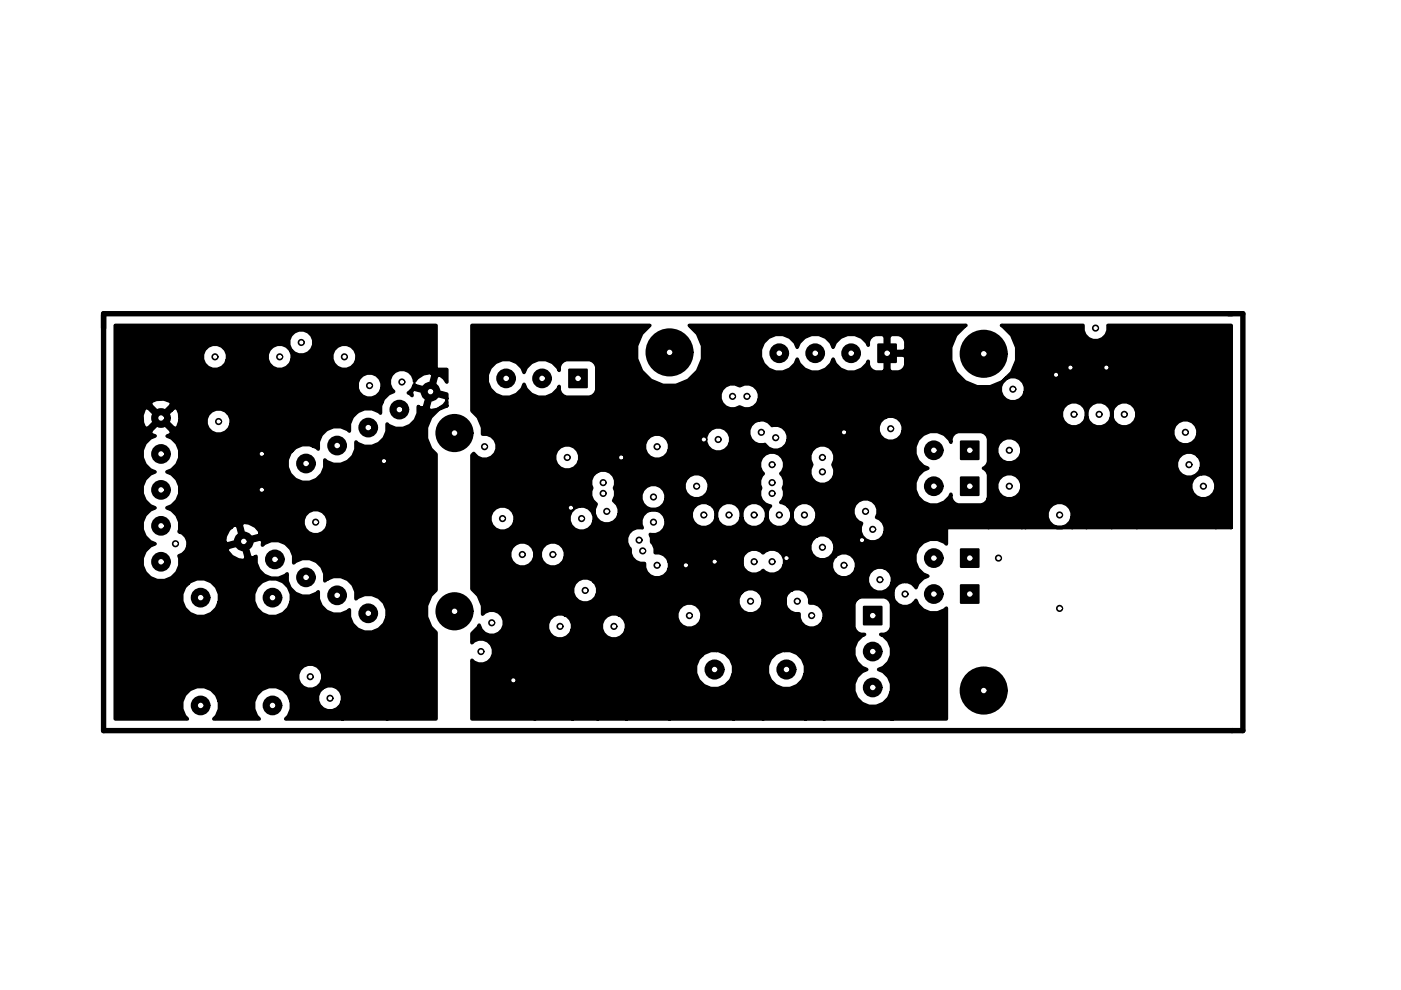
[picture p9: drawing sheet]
<svg xmlns="http://www.w3.org/2000/svg" width="297mm" height="210mm" viewBox="0 0 297 210" stroke-linecap="round" stroke-linejoin="round" font-family="sans-serif">
<path d="M22 66.5h241.5v88.4h-241.5z" fill="none" stroke="#000" stroke-width="1.1"/>
<g fill="#000">
<path d="M120.7 78.4h3.7v3.7h-3.7zM186.2 73h3.7v3.8h-3.7zM24.4 69h68v9.3h2.3v2.7l-.5-.8-.9-.7-.7 .2-.9 3.1 3 .8v1.1l-.1-.4-3.1-.8v.3l-1-1-.4 .3-2.4-.6-.5 .5 .2 .9-.8-.6 .9-.8 .4-1v.2l3.1 .9 .8-3.1-.5-.5-1.5 .3-1.4 .8-.5 .7v-.3a2.7 2.7 0 0 0-4-1.9 2.7 2.7 0 0 0-.4 4.4l-1.1 .5-1.1 1.1-.3 .6v-4a2.71 2.71 0 0 0-4.2-1.7 2.71 2.71 0 0 0 0 4.5 2.71 2.71 0 0 0 4.2-1.7v2.9l-.3 .8v1.6l-.4-.3a4 4 0 0 0-4.6 .1v-12.3l-.4-.9a2.71 2.71 0 0 0-4.3-.3 2.71 2.71 0 0 0 .8 4.2 2.71 2.71 0 0 0 3.9-1.9v11.2l-1 1-.6 1.5v1.5a4 4 0 0 0-4.7-.5 4 4 0 0 0-1.9 4.3l-1-.6v-22.5l-.4-1a2.71 2.71 0 0 0-4.3-.3 2.71 2.71 0 0 0 .9 4.2 2.71 2.71 0 0 0 3.8-1.9v21.5l-.8-.3h-1.6l-1.5 .6-.6 .6v-20.4a2.71 2.71 0 0 0-4.2-1.7 2.71 2.71 0 0 0 0 4.5 2.71 2.71 0 0 0 4.2-1.7v19.3l-.5 .5a4.1 4.1 0 0 0 2.6 6.3 4.1 4.1 0 0 0 4.8-4.8 4 4 0 0 0 4.6 .5 4 4 0 0 0 2-4.3 4 4 0 0 0 4.6 .5 4 4 0 0 0 2-4.3 4 4 0 0 0 4.6 .5 4 4 0 0 0 2-4.2l.6 .4 .7-.2 .3-1.4 1.1-1-.7 2.6 .5 .5 1.6-.3 1.3-.8 .6-.8v.8a5.9 5.9 0 0 0-2.3 10.3v28.8l-1.1 1.1a5.8 5.8 0 0 0 1.1 7.9v18.3h-10.3v-23.2l-.6-1.4a4 4 0 0 0-6-.8 4 4 0 0 0-1.6-4.1 4 4 0 0 0-4.3-.2v-12.5l-.4-1a2.71 2.71 0 0 0-4.3-.3 2.71 2.71 0 0 0 .8 4.2 2.71 2.71 0 0 0 3.9-1.9v11.5l-.7 .5v-1.6a4 4 0 0 0-6.6-2.2 4 4 0 0 0-2-4.3 4 4 0 0 0-4.7 .5l.2-.9-.6-.5v-1.4l-1-1.2-1.4-.7-1.2-.2-.5 .5 .8 3.1 3.1-.8 .2-.7v1.4l-2.4 .7-.3-.4-1 1-.1-.2h-.2v-.8l-.8-3.1-.7-.2-.7 .6v-23l-.4-.9-.4-.4v-12.4l-.4-.9a2.71 2.71 0 0 0-4.3-.3 2.71 2.71 0 0 0 .9 4.2 2.71 2.71 0 0 0 3.8-1.9v11.3l-.3-.4a2.71 2.71 0 0 0-4 1.1 2.71 2.71 0 0 0 1.6 3.7 2.71 2.71 0 0 0 3.5-2v21.9l-.5 .5-.7 1.4-.2 1.1 .5 .6 3.1-.9v.8l-2.9 .8-.2 .7 1.1 1.2 1.4 .7 1.1 .2 .5-.5-.7-2.7 1.1 1.1 .4 1.4 .7 .1 .6-.4a4 4 0 0 0 2 4.2 4 4 0 0 0 4.6-.4 4 4 0 0 0 1.9 4.2 4 4 0 0 0 4.7-.4 4 4 0 0 0 1.9 4.2 4 4 0 0 0 4.7-.4 4.1 4.1 0 0 0 3.2 4.7 4.1 4.1 0 0 0 4.8-3.2v21.6h-9.5v-4.9l-.4-1a2.7 2.7 0 0 0-3.8-.7v-2.8l-.4-1a2.71 2.71 0 0 0-4.3-.3 2.71 2.71 0 0 0 .9 4.2 2.71 2.71 0 0 0 3.8-1.9v1.8l-.7 .7a2.71 2.71 0 0 0 1.2 4.1 2.71 2.71 0 0 0 3.7-2v3.8h-12l.6-.6 .6-1.4v-24.5l-.6-1.5a4.1 4.1 0 0 0-6.5-.4 4.1 4.1 0 0 0 1.3 6.4 4.1 4.1 0 0 0 5.8-2.9v21.3l-.6-1.5a4 4 0 0 0-6-.9 4 4 0 0 0-.2 6h-9.7l.6-.6 .6-1.4v-24.5a4 4 0 0 0-6.6-2.2v-8.9l-.4-1-.8-.8-.5-.2-.1-25.2-.5-1-.7-.2-.5 .5v-1.1l-.2-.7-1.5-.5-1.6 .1-1 .4-.2 .7 2.2 2.3 2.3-2.3v1.1l-1.7 1.7 2.2 2.3 .7-.2 .6-1.5v23.6l-.2-.1a3.8 3.8 0 0 0-2.6-5 4 4 0 0 0 2.8-3.8 4 4 0 0 0-2.8-3.8 4 4 0 0 0 2.8-3.8 4 4 0 0 0-2.8-3.8l.8-.4 .2-.7-2.3-2.2-.5 .5v-1.1l-2.3-2.2-.7 .2-.5 1.4 .1 1.6 .4 1.1 .7 .2 2.3-2.3v1.1l-1.7 1.7 .2 .7 .8 .3a4 4 0 0 0-2.8 3.8 4 4 0 0 0 2.8 3.9 4 4 0 0 0-2.8 3.8 4 4 0 0 0 2.8 3.8 4 4 0 0 0-2.8 3.8 4 4 0 0 0 2.8 3.8 4 4 0 0 0-2.6 5.1 4 4 0 0 0 5.1 2.6 4 4 0 0 0 2.5-5.1l.8-.4 .8-.7 .4-1v7.9a4.1 4.1 0 0 0 .7 6.6 4.1 4.1 0 0 0 5.9-2.8v21.3l-.6-1.5a4 4 0 0 0-5.9-.9 4 4 0 0 0-.3 6h-15.3zM203.7 93.6h3.8v3.7h-3.8zM203.7 116.5h3.8v3.7h-3.8zM203.7 101.2h3.8v3.8h-3.8zM100.1 69h37.7l-1.8 1.7a7.1 7.1 0 0 0 1.9 9.9 7.1 7.1 0 0 0 9.8-1.7 7.1 7.1 0 0 0-1.6-9.9h58.7l-.2 .1a7.1 7.1 0 0 0-1.4 10.7 7.1 7.1 0 0 0 10.8-.2 7.1 7.1 0 0 0-1.7-10.6h17.3a2.71 2.71 0 0 0 2.7 3.3 2.71 2.71 0 0 0 2.6-3.3h26.1v42.9h-3.2v-9.3a2.66 2.66 0 0 0-3.1-2.2v-2.4l-.4-1-.3-.3v-5.6a2.71 2.71 0 0 0-4.2-1.7 2.71 2.71 0 0 0 0 4.5 2.71 2.71 0 0 0 4.2-1.7v4.5l-.4-.4a2.71 2.71 0 0 0-3.9 1 2.71 2.71 0 0 0 1.5 3.8 2.71 2.71 0 0 0 3.5-2v1.3h-.1a2.71 2.71 0 0 0-1.4 4.6 2.71 2.71 0 0 0 4.6-1.4v8.3h-16.8v-24.6l-.4-1a2.71 2.71 0 0 0-4.3-.2 2.71 2.71 0 0 0 .9 4.2 2.71 2.71 0 0 0 3.8-1.9v23.5h-5.3v-24.6l-.4-1a2.71 2.71 0 0 0-4.3-.2 2.71 2.71 0 0 0 .8 4.2 2.71 2.71 0 0 0 3.9-1.9v23.5h-5.3v-24.6l-.4-1a2.71 2.71 0 0 0-4.3-.2 2.71 2.71 0 0 0 .8 4.2 2.71 2.71 0 0 0 3.9-1.9v23.5h-3.1v-3.2l-.4-1a2.71 2.71 0 0 0-4.3-.3 2.71 2.71 0 0 0 .9 4.2 2.71 2.71 0 0 0 3.8-1.9v2.2h-9.9v-29.9l-.4-1a2.71 2.71 0 0 0-4.3-.3 2.71 2.71 0 0 0 .8 4.3 2.71 2.71 0 0 0 3.9-1.9v28.8h-.8v-17l-.4-.9a2.71 2.71 0 0 0-4.3-.3 2.71 2.71 0 0 0 .9 4.2 2.71 2.71 0 0 0 3.8-1.9v6.6l-.4-1a2.71 2.71 0 0 0-4.3-.3 2.71 2.71 0 0 0 .9 4.2 2.71 2.71 0 0 0 3.8-1.9v8.3h-7v-11.3l-.3-.7-.8-.6 .8-.7 .3-.7v-4.9l-.3-.7-.5-.5-.7-.3h-5a1.94 1.94 0 0 0-1.5 2.3 4 4 0 0 0-6.7-1 4 4 0 0 0 1.8 6.5 4 4 0 0 0-1.8 6.5 4 4 0 0 0 6.7-1 1.94 1.94 0 0 0 1.5 2.3h5l.7-.3 .5-.5 .3-.7v6.3h-9v3.4l-.3-.4a4.1 4.1 0 0 0-6 1.6 4.1 4.1 0 0 0 2.4 5.6l-1 .5-1.1 1.1-.4 .9-.8-.9-1.3-.4v-50.9l-.3-.7-.6-.5-.7-.3h-1.6l-.4 .5v3.1h3.1l.5-.5v1.8l-.5-.5h-3.1v3.1l.4 .5h1.6a1.93 1.93 0 0 0 1.6-2.3v-.8v47.5h-.6v-32.9a2.65 2.65 0 0 0-3.8-1.9v-17.1l-.5-.5h-1.6l-.7 .3a1.98 1.98 0 0 0-.8 2 4 4 0 0 0-3.9-2.4 4 4 0 0 0-3.6 2.8 4 4 0 0 0-3.8-2.8 4 4 0 0 0-3.8 2.8 4 4 0 0 0-6.2-2 4 4 0 0 0 0 6.6 4 4 0 0 0 6.2-2.1 4 4 0 0 0 3.8 2.9 4 4 0 0 0 3.8-2.9 4 4 0 0 0 3.6 2.9 4 4 0 0 0 3.9-2.4 1.96 1.96 0 0 0 1.5 2.3h1.6l.5-.5v10.1l-.4 .1a2.71 2.71 0 0 0 0 4.6 2.71 2.71 0 0 0 4.2-1.8v31.9h-.1a2.7 2.7 0 0 0-1.7 4.2 2.7 2.7 0 0 0 4.5-.2 3.9 3.9 0 0 0 6.4 1.6v23.5h-11.4v-30l-.4-1-.7-.8-.4-.1v-8.8l-.4-1-.8-.7-.6-.3a2.69 2.69 0 0 0-1.3-3.7 2.69 2.69 0 0 0-3.6 1.4 2.69 2.69 0 0 0 1.7 3.6 2.7 2.7 0 0 0 1.4 3.8 2.7 2.7 0 0 0 3.6-2v7.7l-.6-.3a2.71 2.71 0 0 0-3.2 2.2 2.71 2.71 0 0 0 2.1 3.2 2.71 2.71 0 0 0 3.2-2.2v29h-.2v-7.4l-.6-1.5-1.1-1.1-1-.5a4 4 0 0 0 2.8-3.5 4 4 0 0 0-2.4-3.9 1.94 1.94 0 0 0 2.3-1.5v-4.9l-.3-.7-.5-.6-.7-.3h-4.9l-1 .6v-7.8a2.66 2.66 0 0 0-1.9-2 2.66 2.66 0 0 0-2.7 .7v-18.5l-.4-1a2.73 2.73 0 0 0-2.2-4.2 2.73 2.73 0 0 0-2.3 4.2 2.71 2.71 0 0 0 1.2 4 2.71 2.71 0 0 0 3.7-1.9v14.9l-.4-1a2.61 2.61 0 0 0-3.4-.9v-4.9l-.4-1a2.71 2.71 0 0 0-4.3-.3 2.71 2.71 0 0 0 .9 4.2 2.71 2.71 0 0 0 3.8-1.9v3.9l-.3 .2a2.71 2.71 0 0 0 0 4.5 2.71 2.71 0 0 0 4.1-1.7v1.4l-.3 .3a2.71 2.71 0 0 0 1.2 4.1 2.71 2.71 0 0 0 3.7-2v6.7l-.6 .9v5a1.93 1.93 0 0 0 2.3 1.5 4 4 0 0 0-2.3 3.9 4 4 0 0 0 2.8 3.6 4.1 4.1 0 0 0-1.4 6.9 4.1 4.1 0 0 0 6.6-2.3v5.8h-14.3v-22.4l-.4-1-.7-.7-1-.4h-.9v-1a2.66 2.66 0 0 0-3.8-1.8v-16.4l-.4-1-.4-.4v-15a2.83 2.83 0 0 0-3.4-2.1l-.8-.8-1-.4h-.9v-5.5a2.73 2.73 0 0 0-4.2-1.7 2.72 2.72 0 0 0-4.2 2.3 2.72 2.72 0 0 0 4.2 2.2 2.72 2.72 0 0 0 4.2-1.7v4.4h-.1a2.73 2.73 0 0 0-2.1 3.3 2.73 2.73 0 0 0 3.4 2 2.71 2.71 0 0 0 2.8 1.2 2.71 2.71 0 0 0 2.1-2.2v14l-.4-.4-1.2-.4a2.45 2.45 0 0 0 .6-3 2.46 2.46 0 0 0-.6-3.1 2.68 2.68 0 0 0 .1-3.8 2.68 2.68 0 0 0-3.8 0 2.68 2.68 0 0 0 0 3.8 2.46 2.46 0 0 0-.5 3.1 2.63 2.63 0 0 0 2.1 3.8 2.69 2.69 0 0 0 .5 4.3 2.69 2.69 0 0 0 4-1.9v15.4l-.4 .1a2.7 2.7 0 0 0-1 3.2 2.7 2.7 0 0 0 2.9 1.7 2.7 2.7 0 0 0 2.2 3.1 2.7 2.7 0 0 0 3.1-2.2v21.4h-3.9v-11.2l-.6-1.5-1.2-1.2-1.5-.6h-1.1v-19.3a2.66 2.66 0 0 0-3.9-1.9v-8l-.4-1a2.71 2.71 0 0 0-4.3-.3 2.71 2.71 0 0 0 .9 4.2 2.71 2.71 0 0 0 3.8-1.9v7l-.7 .5-.4-.4a2.7 2.7 0 0 0-3.7 .6 2.7 2.7 0 0 0 .4 3.7 2.7 2.7 0 0 0 3.7-.2 2.66 2.66 0 0 0 2.7 .8 2.66 2.66 0 0 0 1.9-2.1v18.3h-.5a4.1 4.1 0 0 0-2.1 7 4.1 4.1 0 0 0 7-2.1v9.6h-9v-25.5l-.4-.9a2.65 2.65 0 0 0-4.2-.4v-16.9l-.4-1-.7-.8-1.2-.4v-13.8a2.71 2.71 0 0 0-4.1-1.8 2.71 2.71 0 0 0 0 4.5 2.71 2.71 0 0 0 4.1-1.7v12.8h-.9a2.71 2.71 0 0 0-1.4 4.6 2.71 2.71 0 0 0 4.6-1.4v15.9l-.3 .4a2.71 2.71 0 0 0 1.2 4 2.71 2.71 0 0 0 3.7-2v24.4h-6.3v-11.2l-.6-1.5-1.1-1.2-1.5-.6h-.4v-29.2l-.4-1-.8-.8-.3-.1v-4.2a2.71 2.71 0 0 0-4.2-1.8 2.71 2.71 0 0 0 0 4.5 2.71 2.71 0 0 0 4.2-1.7v3.2l-.7-.3a2.71 2.71 0 0 0-3.1 2.2 2.71 2.71 0 0 0 2.1 3.1 2.71 2.71 0 0 0 3.2-2.1v28.2h-1.2l-1.5 .6-.4 .4v-8.9l-.4-1a2.71 2.71 0 0 0-4.3-.3 2.71 2.71 0 0 0 .9 4.3 2.71 2.71 0 0 0 3.8-1.9v7.8l-.7 .8a4.1 4.1 0 0 0 1.8 6.1 4.1 4.1 0 0 0 5.6-3v9.6h-13.5v-58.2l-.4-1a2.71 2.71 0 0 0-4.3-.3 2.71 2.71 0 0 0 .8 4.2 2.71 2.71 0 0 0 3.9-1.9v24.1l-.4-.9-.8-.8-1-.4h-.9v-.9l-.4-1-.3-.4v-.9l-.3-.7a2.65 2.65 0 0 0 3.3-2.1v-6.3l-.4-1a2.71 2.71 0 0 0-4.3-.3 2.71 2.71 0 0 0 .8 4.2 2.71 2.71 0 0 0 3.9-1.9v4.3l-.4-1a2.69 2.69 0 0 0-3.6-.8 2.69 2.69 0 0 0-1 3.5 2.66 2.66 0 0 0-3 1.3 2.66 2.66 0 0 0 .4 3.2 2.66 2.66 0 0 0 3 3.1 2.7 2.7 0 0 0 2.3 3 2.7 2.7 0 0 0 3.1-2.1v32h-9.2v-20.1l-.4-1-.7-.7-.4-.2v-22.5l-.4-1-.8-.8a2.51 2.51 0 0 0 .2-2.6 2.65 2.65 0 0 0-.6-3.2 2.65 2.65 0 0 0-3.2-.3v-22.2l-.3-.7-.5-.6-.7-.3h-4.9l-.7 .3-.6 .6-.2 .7v.7l-.3-.5a4 4 0 0 0-3.9-1.8 4 4 0 0 0-3.3 2.8 4 4 0 0 0-6.2-2 4 4 0 0 0 0 6.5 4 4 0 0 0 6.2-2 4 4 0 0 0 3.6 2.8 4 4 0 0 0 3.9-2.4 1.94 1.94 0 0 0 1.5 2.3h4.9l.7-.3 .5-.5 .3-.7v17.3l-.1 .1a2.6 2.6 0 0 0-.9 3.4 2.61 2.61 0 0 0 .9 3.4 2.71 2.71 0 0 0 1.2 4 2.71 2.71 0 0 0 3.7-1.9v21.4l-.6-.3a2.71 2.71 0 0 0-3.2 2.2 2.71 2.71 0 0 0 2.1 3.2 2.71 2.71 0 0 0 3.2-2.2v19.1h-6.1v-27.7l-.4-1-.3-.4v-13.9a2.66 2.66 0 0 0-3.1-2.1v-10.8l-.4-1a2.71 2.71 0 0 0-4.3-.3 2.71 2.71 0 0 0 .9 4.2 2.71 2.71 0 0 0 3.8-1.9v9.8h-.1a2.71 2.71 0 0 0-1.4 4.6 2.71 2.71 0 0 0 4.6-1.4v12.8l-.4-.4a2.71 2.71 0 0 0-4 1.1 2.71 2.71 0 0 0 1.6 3.8 2.71 2.71 0 0 0 3.5-2.1v26.7h-5.3v-20.1l-.4-1-.8-.7-.3-.2v-13.4l-.4-.9a2.71 2.71 0 0 0-4.3-.3 2.71 2.71 0 0 0 .8 4.2 2.71 2.71 0 0 0 3.9-1.9v12.3l-.6-.3a2.71 2.71 0 0 0-3.2 2.2 2.71 2.71 0 0 0 2.1 3.2 2.71 2.71 0 0 0 3.2-2.2v19.1h-8v-35.4l-.4-.9a2.7 2.7 0 0 0-3.8-.8v-5.9l-.4-1a2.71 2.71 0 0 0-4.3-.2 2.71 2.71 0 0 0 .8 4.2 2.71 2.71 0 0 0 3.9-1.9v4.8l-.7 .8a2.71 2.71 0 0 0 1.2 4 2.71 2.71 0 0 0 3.7-2v34.3h-13.3v-12.4l.4 .4a2.7 2.7 0 0 0 3.6-.6 2.7 2.7 0 0 0-.3-3.7 2.7 2.7 0 0 0-3.7 .2v-2l1.3-1.3 .2-.4a2.7 2.7 0 0 0 3.7 2 2.7 2.7 0 0 0 1.2-4 2.7 2.7 0 0 0-4.2-.4v-1.8l-.9-2.2-1.3-1.3v-28.4l.4-.3a2.7 2.7 0 0 0 4.7-.4 2.7 2.7 0 0 0-2.9-3.8v-1.4l-.9-2.2-1.3-1.3zM183.2 128.7h3.7v3.7h-3.7zM203.7 124.1h3.8v3.7h-3.8z"/>
<circle cx="45.6" cy="75.7" r=".53"/>
<circle cx="59.3" cy="75.7" r=".53"/>
<circle cx="63.9" cy="72.6" r=".53"/>
<circle cx="73" cy="75.7" r=".53"/>
<circle cx="142" cy="74.7" r="4.9"/>
<circle cx="165.2" cy="74.9" r="1.87"/>
<circle cx="172.8" cy="74.9" r="1.87"/>
<circle cx="180.5" cy="74.9" r="1.87"/>
<circle cx="208.6" cy="75" r="4.9"/>
<circle cx="223.9" cy="79.5" r=".53"/>
<circle cx="226.9" cy="77.9" r=".53"/>
<circle cx="232.3" cy="69.6" r=".53"/>
<circle cx="234.6" cy="77.9" r=".53"/>
<circle cx="34.1" cy="96.2" r="1.87"/>
<circle cx="34.1" cy="88.6" r="1.87"/>
<circle cx="46.3" cy="89.4" r=".53"/>
<circle cx="55.5" cy="96.2" r=".53"/>
<circle cx="64.9" cy="98.3" r="1.87"/>
<circle cx="71.5" cy="94.5" r="1.87"/>
<circle cx="78.1" cy="90.7" r="1.87"/>
<circle cx="78.3" cy="81.8" r=".53"/>
<circle cx="81.4" cy="97.8" r=".53"/>
<circle cx="84.7" cy="86.8" r="1.87"/>
<circle cx="85.2" cy="81" r=".53"/>
<circle cx="91.3" cy="83" r="1.87"/>
<circle cx="96.4" cy="91.8" r="3.8"/>
<circle cx="102.7" cy="94.7" r=".53"/>
<circle cx="107.3" cy="80.2" r="1.87"/>
<circle cx="114.9" cy="80.2" r="1.87"/>
<circle cx="120.3" cy="97" r=".53"/>
<circle cx="131.7" cy="97" r=".53"/>
<circle cx="139.3" cy="94.7" r=".53"/>
<circle cx="149.2" cy="93.2" r=".53"/>
<circle cx="152.3" cy="93.2" r=".53"/>
<circle cx="155.3" cy="84" r=".53"/>
<circle cx="158.4" cy="84" r=".53"/>
<circle cx="161.4" cy="91.7" r=".53"/>
<circle cx="163.7" cy="98.5" r=".53"/>
<circle cx="164.5" cy="92.8" r=".53"/>
<circle cx="174.4" cy="97" r=".53"/>
<circle cx="178.9" cy="91.7" r=".53"/>
<circle cx="188.8" cy="90.9" r=".53"/>
<circle cx="198" cy="95.5" r="1.87"/>
<circle cx="214" cy="95.5" r=".53"/>
<circle cx="214.7" cy="82.5" r=".53"/>
<circle cx="227.7" cy="87.9" r=".53"/>
<circle cx="233" cy="87.9" r=".53"/>
<circle cx="238.4" cy="87.9" r=".53"/>
<circle cx="251.3" cy="91.7" r=".53"/>
<circle cx="252.1" cy="98.5" r=".53"/>
<circle cx="34.1" cy="103.9" r="1.87"/>
<circle cx="34.1" cy="111.5" r="1.87"/>
<circle cx="34.1" cy="119.1" r="1.87"/>
<circle cx="37.2" cy="115.3" r=".53"/>
<circle cx="51.7" cy="114.8" r="1.87"/>
<circle cx="55.5" cy="103.9" r=".53"/>
<circle cx="58.3" cy="118.6" r="1.87"/>
<circle cx="66.9" cy="110.7" r=".53"/>
<circle cx="106.5" cy="109.9" r=".53"/>
<circle cx="110.7" cy="117.6" r=".53"/>
<circle cx="117.2" cy="117.6" r=".53"/>
<circle cx="121" cy="107.7" r=".53"/>
<circle cx="123.3" cy="109.9" r=".53"/>
<circle cx="127.9" cy="102.3" r=".53"/>
<circle cx="127.9" cy="104.6" r=".53"/>
<circle cx="128.6" cy="108.4" r=".53"/>
<circle cx="135.5" cy="114.5" r=".53"/>
<circle cx="136.3" cy="116.8" r=".53"/>
<circle cx="138.5" cy="110.7" r=".53"/>
<circle cx="138.5" cy="105.4" r=".53"/>
<circle cx="139.3" cy="119.9" r=".53"/>
<circle cx="145.4" cy="119.9" r=".53"/>
<circle cx="147.7" cy="103.1" r=".53"/>
<circle cx="149.2" cy="109.2" r=".53"/>
<circle cx="151.5" cy="119.1" r=".53"/>
<circle cx="154.5" cy="109.2" r=".53"/>
<circle cx="159.9" cy="109.2" r=".53"/>
<circle cx="159.9" cy="119.1" r=".53"/>
<circle cx="163.7" cy="102.3" r=".53"/>
<circle cx="163.7" cy="104.6" r=".53"/>
<circle cx="163.7" cy="119.1" r=".53"/>
<circle cx="165.2" cy="109.2" r=".53"/>
<circle cx="166.7" cy="118.3" r=".53"/>
<circle cx="170.6" cy="109.2" r=".53"/>
<circle cx="174.4" cy="116" r=".53"/>
<circle cx="174.4" cy="100" r=".53"/>
<circle cx="178.9" cy="119.9" r=".53"/>
<circle cx="182.7" cy="114.5" r=".53"/>
<circle cx="183.5" cy="108.4" r=".53"/>
<circle cx="185" cy="112.2" r=".53"/>
<circle cx="198" cy="118.3" r="1.87"/>
<circle cx="198" cy="103.1" r="1.87"/>
<circle cx="211.7" cy="118.3" r=".53"/>
<circle cx="214" cy="103.1" r=".53"/>
<circle cx="224.7" cy="109.2" r=".53"/>
<circle cx="255.1" cy="103.1" r=".53"/>
<circle cx="42.5" cy="126.7" r="1.87"/>
<circle cx="57.8" cy="126.7" r="1.87"/>
<circle cx="64.9" cy="122.4" r="1.87"/>
<circle cx="71.5" cy="126.2" r="1.87"/>
<circle cx="78.1" cy="130" r="1.87"/>
<circle cx="96.4" cy="129.6" r="3.8"/>
<circle cx="102" cy="138.1" r=".53"/>
<circle cx="104.3" cy="132" r=".53"/>
<circle cx="118.7" cy="132.8" r=".53"/>
<circle cx="124.1" cy="125.2" r=".53"/>
<circle cx="130.2" cy="132.8" r=".53"/>
<circle cx="146.2" cy="130.5" r=".53"/>
<circle cx="159.1" cy="127.5" r=".53"/>
<circle cx="169" cy="127.5" r=".53"/>
<circle cx="172.1" cy="130.5" r=".53"/>
<circle cx="185" cy="138.1" r="1.87"/>
<circle cx="186.6" cy="122.9" r=".53"/>
<circle cx="191.9" cy="126" r=".53"/>
<circle cx="198" cy="126" r="1.87"/>
<circle cx="224.7" cy="129" r=".53"/>
<circle cx="42.5" cy="149.6" r="1.87"/>
<circle cx="57.8" cy="149.6" r="1.87"/>
<circle cx="65.8" cy="143.5" r=".53"/>
<circle cx="70" cy="148" r=".53"/>
<circle cx="108.8" cy="144.2" r=".53"/>
<circle cx="151.5" cy="142" r="1.91"/>
<circle cx="166.7" cy="142" r="1.91"/>
<circle cx="185" cy="145.8" r="1.87"/>
<circle cx="208.6" cy="146.4" r="4.9"/>
</g>
<g fill="none" stroke="#000" stroke-width=".46">
<path d="M24.4 69h68v9.3h2.3v2.7l-.5-.8-.9-.7-.7 .2-.9 3.1 3 .8v1.1l-.1-.4-3.1-.8v.3l-1-1-.4 .3-2.4-.6-.5 .5 .2 .9-.8-.6 .9-.8 .4-1v.2l3.1 .9 .8-3.1-.5-.5-1.5 .3-1.4 .8-.5 .7v-.3a2.7 2.7 0 0 0-4-1.9 2.7 2.7 0 0 0-.4 4.4l-1.1 .5-1.1 1.1-.3 .6v-4a2.71 2.71 0 0 0-4.2-1.7 2.71 2.71 0 0 0 0 4.5 2.71 2.71 0 0 0 4.2-1.7v2.9l-.3 .8v1.6l-.4-.3a4 4 0 0 0-4.6 .1v-12.3l-.4-.9a2.71 2.71 0 0 0-4.3-.3 2.71 2.71 0 0 0 .8 4.2 2.71 2.71 0 0 0 3.9-1.9v11.2l-1 1-.6 1.5v1.5a4 4 0 0 0-4.7-.5 4 4 0 0 0-1.9 4.3l-1-.6v-22.5l-.4-1a2.71 2.71 0 0 0-4.3-.3 2.71 2.71 0 0 0 .9 4.2 2.71 2.71 0 0 0 3.8-1.9v21.5l-.8-.3h-1.6l-1.5 .6-.6 .6v-20.4a2.71 2.71 0 0 0-4.2-1.7 2.71 2.71 0 0 0 0 4.5 2.71 2.71 0 0 0 4.2-1.7v19.3l-.5 .5a4.1 4.1 0 0 0 2.6 6.3 4.1 4.1 0 0 0 4.8-4.8 4 4 0 0 0 4.6 .5 4 4 0 0 0 2-4.3 4 4 0 0 0 4.6 .5 4 4 0 0 0 2-4.3 4 4 0 0 0 4.6 .5 4 4 0 0 0 2-4.2l.6 .4 .7-.2 .3-1.4 1.1-1-.7 2.6 .5 .5 1.6-.3 1.3-.8 .6-.8v.8a5.9 5.9 0 0 0-2.3 10.3v28.8l-1.1 1.1a5.8 5.8 0 0 0 1.1 7.9v18.3h-10.3v-23.2l-.6-1.4a4 4 0 0 0-6-.8 4 4 0 0 0-1.6-4.1 4 4 0 0 0-4.3-.2v-12.5l-.4-1a2.71 2.71 0 0 0-4.3-.3 2.71 2.71 0 0 0 .8 4.2 2.71 2.71 0 0 0 3.9-1.9v11.5l-.7 .5v-1.6a4 4 0 0 0-6.6-2.2 4 4 0 0 0-2-4.3 4 4 0 0 0-4.7 .5l.2-.9-.6-.5v-1.4l-1-1.2-1.4-.7-1.2-.2-.5 .5 .8 3.1 3.1-.8 .2-.7v1.4l-2.4 .7-.3-.4-1 1-.1-.2h-.2v-.8l-.8-3.1-.7-.2-.7 .6v-23l-.4-.9-.4-.4v-12.4l-.4-.9a2.71 2.71 0 0 0-4.3-.3 2.71 2.71 0 0 0 .9 4.2 2.71 2.71 0 0 0 3.8-1.9v11.3l-.3-.4a2.71 2.71 0 0 0-4 1.1 2.71 2.71 0 0 0 1.6 3.7 2.71 2.71 0 0 0 3.5-2v21.9l-.5 .5-.7 1.4-.2 1.1 .5 .6 3.1-.9v.8l-2.9 .8-.2 .7 1.1 1.2 1.4 .7 1.1 .2 .5-.5-.7-2.7 1.1 1.1 .4 1.4 .7 .1 .6-.4a4 4 0 0 0 2 4.2 4 4 0 0 0 4.6-.4 4 4 0 0 0 1.9 4.2 4 4 0 0 0 4.7-.4 4 4 0 0 0 1.9 4.2 4 4 0 0 0 4.7-.4 4.1 4.1 0 0 0 3.2 4.7 4.1 4.1 0 0 0 4.8-3.2v21.6h-9.5v-4.9l-.4-1a2.7 2.7 0 0 0-3.8-.7v-2.8l-.4-1a2.71 2.71 0 0 0-4.3-.3 2.71 2.71 0 0 0 .9 4.2 2.71 2.71 0 0 0 3.8-1.9v1.8l-.7 .7a2.71 2.71 0 0 0 1.2 4.1 2.71 2.71 0 0 0 3.7-2v3.8h-12l.6-.6 .6-1.4v-24.5l-.6-1.5a4.1 4.1 0 0 0-6.5-.4 4.1 4.1 0 0 0 1.3 6.4 4.1 4.1 0 0 0 5.8-2.9v21.3l-.6-1.5a4 4 0 0 0-6-.9 4 4 0 0 0-.2 6h-9.7l.6-.6 .6-1.4v-24.5a4 4 0 0 0-6.6-2.2v-8.9l-.4-1-.8-.8-.5-.2-.1-25.2-.5-1-.7-.2-.5 .5v-1.1l-.2-.7-1.5-.5-1.6 .1-1 .4-.2 .7 2.2 2.3 2.3-2.3v1.1l-1.7 1.7 2.2 2.3 .7-.2 .6-1.5v23.6l-.2-.1a3.8 3.8 0 0 0-2.6-5 4 4 0 0 0 2.8-3.8 4 4 0 0 0-2.8-3.8 4 4 0 0 0 2.8-3.8 4 4 0 0 0-2.8-3.8l.8-.4 .2-.7-2.3-2.2-.5 .5v-1.1l-2.3-2.2-.7 .2-.5 1.4 .1 1.6 .4 1.1 .7 .2 2.3-2.3v1.1l-1.7 1.7 .2 .7 .8 .3a4 4 0 0 0-2.8 3.8 4 4 0 0 0 2.8 3.9 4 4 0 0 0-2.8 3.8 4 4 0 0 0 2.8 3.8 4 4 0 0 0-2.8 3.8 4 4 0 0 0 2.8 3.8 4 4 0 0 0-2.6 5.1 4 4 0 0 0 5.1 2.6 4 4 0 0 0 2.5-5.1l.8-.4 .8-.7 .4-1v7.9a4.1 4.1 0 0 0 .7 6.6 4.1 4.1 0 0 0 5.9-2.8v21.3l-.6-1.5a4 4 0 0 0-5.9-.9 4 4 0 0 0-.3 6h-15.3zM100.1 69h37.7l-1.8 1.7a7.1 7.1 0 0 0 1.9 9.9 7.1 7.1 0 0 0 9.8-1.7 7.1 7.1 0 0 0-1.6-9.9h58.7l-.2 .1a7.1 7.1 0 0 0-1.4 10.7 7.1 7.1 0 0 0 10.8-.2 7.1 7.1 0 0 0-1.7-10.6h17.3a2.71 2.71 0 0 0 2.7 3.3 2.71 2.71 0 0 0 2.6-3.3h26.1v42.9h-3.2v-9.3a2.66 2.66 0 0 0-3.1-2.2v-2.4l-.4-1-.3-.3v-5.6a2.71 2.71 0 0 0-4.2-1.7 2.71 2.71 0 0 0 0 4.5 2.71 2.71 0 0 0 4.2-1.7v4.5l-.4-.4a2.71 2.71 0 0 0-3.9 1 2.71 2.71 0 0 0 1.5 3.8 2.71 2.71 0 0 0 3.5-2v1.3h-.1a2.71 2.71 0 0 0-1.4 4.6 2.71 2.71 0 0 0 4.6-1.4v8.3h-16.8v-24.6l-.4-1a2.71 2.71 0 0 0-4.3-.2 2.71 2.71 0 0 0 .9 4.2 2.71 2.71 0 0 0 3.8-1.9v23.5h-5.3v-24.6l-.4-1a2.71 2.71 0 0 0-4.3-.2 2.71 2.71 0 0 0 .8 4.2 2.71 2.71 0 0 0 3.9-1.9v23.5h-5.3v-24.6l-.4-1a2.71 2.71 0 0 0-4.3-.2 2.71 2.71 0 0 0 .8 4.2 2.71 2.71 0 0 0 3.9-1.9v23.5h-3.1v-3.2l-.4-1a2.71 2.71 0 0 0-4.3-.3 2.71 2.71 0 0 0 .9 4.2 2.71 2.71 0 0 0 3.8-1.9v2.2h-9.9v-29.9l-.4-1a2.71 2.71 0 0 0-4.3-.3 2.71 2.71 0 0 0 .8 4.3 2.71 2.71 0 0 0 3.9-1.9v28.8h-.8v-17l-.4-.9a2.71 2.71 0 0 0-4.3-.3 2.71 2.71 0 0 0 .9 4.2 2.71 2.71 0 0 0 3.8-1.9v6.6l-.4-1a2.71 2.71 0 0 0-4.3-.3 2.71 2.71 0 0 0 .9 4.2 2.71 2.71 0 0 0 3.8-1.9v8.3h-7v-11.3l-.3-.7-.8-.6 .8-.7 .3-.7v-4.9l-.3-.7-.5-.5-.7-.3h-5a1.94 1.94 0 0 0-1.5 2.3 4 4 0 0 0-6.7-1 4 4 0 0 0 1.8 6.5 4 4 0 0 0-1.8 6.5 4 4 0 0 0 6.7-1 1.94 1.94 0 0 0 1.5 2.3h5l.7-.3 .5-.5 .3-.7v6.3h-9v3.4l-.3-.4a4.1 4.1 0 0 0-6 1.6 4.1 4.1 0 0 0 2.4 5.6l-1 .5-1.1 1.1-.4 .9-.8-.9-1.3-.4v-50.9l-.3-.7-.6-.5-.7-.3h-1.6l-.4 .5v3.1h3.1l.5-.5v1.8l-.5-.5h-3.1v3.1l.4 .5h1.6a1.93 1.93 0 0 0 1.6-2.3v-.8v47.5h-.6v-32.9a2.65 2.65 0 0 0-3.8-1.9v-17.1l-.5-.5h-1.6l-.7 .3a1.98 1.98 0 0 0-.8 2 4 4 0 0 0-3.9-2.4 4 4 0 0 0-3.6 2.8 4 4 0 0 0-3.8-2.8 4 4 0 0 0-3.8 2.8 4 4 0 0 0-6.2-2 4 4 0 0 0 0 6.6 4 4 0 0 0 6.2-2.1 4 4 0 0 0 3.8 2.9 4 4 0 0 0 3.8-2.9 4 4 0 0 0 3.6 2.9 4 4 0 0 0 3.9-2.4 1.96 1.96 0 0 0 1.5 2.3h1.6l.5-.5v10.1l-.4 .1a2.71 2.71 0 0 0 0 4.6 2.71 2.71 0 0 0 4.2-1.8v31.9h-.1a2.7 2.7 0 0 0-1.7 4.2 2.7 2.7 0 0 0 4.5-.2 3.9 3.9 0 0 0 6.4 1.6v23.5h-11.4v-30l-.4-1-.7-.8-.4-.1v-8.8l-.4-1-.8-.7-.6-.3a2.69 2.69 0 0 0-1.3-3.7 2.69 2.69 0 0 0-3.6 1.4 2.69 2.69 0 0 0 1.7 3.6 2.7 2.7 0 0 0 1.4 3.8 2.7 2.7 0 0 0 3.6-2v7.7l-.6-.3a2.71 2.71 0 0 0-3.2 2.2 2.71 2.71 0 0 0 2.1 3.2 2.71 2.71 0 0 0 3.2-2.2v29h-.2v-7.4l-.6-1.5-1.1-1.1-1-.5a4 4 0 0 0 2.8-3.5 4 4 0 0 0-2.4-3.9 1.94 1.94 0 0 0 2.3-1.5v-4.9l-.3-.7-.5-.6-.7-.3h-4.9l-1 .6v-7.8a2.66 2.66 0 0 0-1.9-2 2.66 2.66 0 0 0-2.7 .7v-18.5l-.4-1a2.73 2.73 0 0 0-2.2-4.2 2.73 2.73 0 0 0-2.3 4.2 2.71 2.71 0 0 0 1.2 4 2.71 2.71 0 0 0 3.7-1.9v14.9l-.4-1a2.61 2.61 0 0 0-3.4-.9v-4.9l-.4-1a2.71 2.71 0 0 0-4.3-.3 2.71 2.71 0 0 0 .9 4.2 2.71 2.71 0 0 0 3.8-1.9v3.9l-.3 .2a2.71 2.71 0 0 0 0 4.5 2.71 2.71 0 0 0 4.1-1.7v1.4l-.3 .3a2.71 2.71 0 0 0 1.2 4.1 2.71 2.71 0 0 0 3.7-2v6.7l-.6 .9v5a1.93 1.93 0 0 0 2.3 1.5 4 4 0 0 0-2.3 3.9 4 4 0 0 0 2.8 3.6 4.1 4.1 0 0 0-1.4 6.9 4.1 4.1 0 0 0 6.6-2.3v5.8h-14.3v-22.4l-.4-1-.7-.7-1-.4h-.9v-1a2.66 2.66 0 0 0-3.8-1.8v-16.4l-.4-1-.4-.4v-15a2.83 2.83 0 0 0-3.4-2.1l-.8-.8-1-.4h-.9v-5.5a2.73 2.73 0 0 0-4.2-1.7 2.72 2.72 0 0 0-4.2 2.3 2.72 2.72 0 0 0 4.2 2.2 2.72 2.72 0 0 0 4.2-1.7v4.4h-.1a2.73 2.73 0 0 0-2.1 3.3 2.73 2.73 0 0 0 3.4 2 2.71 2.71 0 0 0 2.8 1.2 2.71 2.71 0 0 0 2.1-2.2v14l-.4-.4-1.2-.4a2.45 2.45 0 0 0 .6-3 2.46 2.46 0 0 0-.6-3.1 2.68 2.68 0 0 0 .1-3.8 2.68 2.68 0 0 0-3.8 0 2.68 2.68 0 0 0 0 3.8 2.46 2.46 0 0 0-.5 3.1 2.63 2.63 0 0 0 2.1 3.8 2.69 2.69 0 0 0 .5 4.3 2.69 2.69 0 0 0 4-1.9v15.4l-.4 .1a2.7 2.7 0 0 0-1 3.2 2.7 2.7 0 0 0 2.9 1.7 2.7 2.7 0 0 0 2.2 3.1 2.7 2.7 0 0 0 3.1-2.2v21.4h-3.9v-11.2l-.6-1.5-1.2-1.2-1.5-.6h-1.1v-19.3a2.66 2.66 0 0 0-3.9-1.9v-8l-.4-1a2.71 2.71 0 0 0-4.3-.3 2.71 2.71 0 0 0 .9 4.2 2.71 2.71 0 0 0 3.8-1.9v7l-.7 .5-.4-.4a2.7 2.7 0 0 0-3.7 .6 2.7 2.7 0 0 0 .4 3.7 2.7 2.7 0 0 0 3.7-.2 2.66 2.66 0 0 0 2.7 .8 2.66 2.66 0 0 0 1.9-2.1v18.3h-.5a4.1 4.1 0 0 0-2.1 7 4.1 4.1 0 0 0 7-2.1v9.6h-9v-25.5l-.4-.9a2.65 2.65 0 0 0-4.2-.4v-16.9l-.4-1-.7-.8-1.2-.4v-13.8a2.71 2.71 0 0 0-4.1-1.8 2.71 2.71 0 0 0 0 4.5 2.71 2.71 0 0 0 4.1-1.7v12.8h-.9a2.71 2.71 0 0 0-1.4 4.6 2.71 2.71 0 0 0 4.6-1.4v15.9l-.3 .4a2.71 2.71 0 0 0 1.2 4 2.71 2.71 0 0 0 3.7-2v24.4h-6.3v-11.2l-.6-1.5-1.1-1.2-1.5-.6h-.4v-29.2l-.4-1-.8-.8-.3-.1v-4.2a2.71 2.71 0 0 0-4.2-1.8 2.71 2.71 0 0 0 0 4.5 2.71 2.71 0 0 0 4.2-1.7v3.2l-.7-.3a2.71 2.71 0 0 0-3.1 2.2 2.71 2.71 0 0 0 2.1 3.1 2.71 2.71 0 0 0 3.2-2.1v28.2h-1.2l-1.5 .6-.4 .4v-8.9l-.4-1a2.71 2.71 0 0 0-4.3-.3 2.71 2.71 0 0 0 .9 4.3 2.71 2.71 0 0 0 3.8-1.9v7.8l-.7 .8a4.1 4.1 0 0 0 1.8 6.1 4.1 4.1 0 0 0 5.6-3v9.6h-13.5v-58.2l-.4-1a2.71 2.71 0 0 0-4.3-.3 2.71 2.71 0 0 0 .8 4.2 2.71 2.71 0 0 0 3.9-1.9v24.1l-.4-.9-.8-.8-1-.4h-.9v-.9l-.4-1-.3-.4v-.9l-.3-.7a2.65 2.65 0 0 0 3.3-2.1v-6.3l-.4-1a2.71 2.71 0 0 0-4.3-.3 2.71 2.71 0 0 0 .8 4.2 2.71 2.71 0 0 0 3.9-1.9v4.3l-.4-1a2.69 2.69 0 0 0-3.6-.8 2.69 2.69 0 0 0-1 3.5 2.66 2.66 0 0 0-3 1.3 2.66 2.66 0 0 0 .4 3.2 2.66 2.66 0 0 0 3 3.1 2.7 2.7 0 0 0 2.3 3 2.7 2.7 0 0 0 3.1-2.1v32h-9.2v-20.1l-.4-1-.7-.7-.4-.2v-22.5l-.4-1-.8-.8a2.51 2.51 0 0 0 .2-2.6 2.65 2.65 0 0 0-.6-3.2 2.65 2.65 0 0 0-3.2-.3v-22.2l-.3-.7-.5-.6-.7-.3h-4.9l-.7 .3-.6 .6-.2 .7v.7l-.3-.5a4 4 0 0 0-3.9-1.8 4 4 0 0 0-3.3 2.8 4 4 0 0 0-6.2-2 4 4 0 0 0 0 6.5 4 4 0 0 0 6.2-2 4 4 0 0 0 3.6 2.8 4 4 0 0 0 3.9-2.4 1.94 1.94 0 0 0 1.5 2.3h4.9l.7-.3 .5-.5 .3-.7v17.3l-.1 .1a2.6 2.6 0 0 0-.9 3.4 2.61 2.61 0 0 0 .9 3.4 2.71 2.71 0 0 0 1.2 4 2.71 2.71 0 0 0 3.7-1.9v21.4l-.6-.3a2.71 2.71 0 0 0-3.2 2.2 2.71 2.71 0 0 0 2.1 3.2 2.71 2.71 0 0 0 3.2-2.2v19.1h-6.1v-27.7l-.4-1-.3-.4v-13.9a2.66 2.66 0 0 0-3.1-2.1v-10.8l-.4-1a2.71 2.71 0 0 0-4.3-.3 2.71 2.71 0 0 0 .9 4.2 2.71 2.71 0 0 0 3.8-1.9v9.8h-.1a2.71 2.71 0 0 0-1.4 4.6 2.71 2.71 0 0 0 4.6-1.4v12.8l-.4-.4a2.71 2.71 0 0 0-4 1.1 2.71 2.71 0 0 0 1.6 3.8 2.71 2.71 0 0 0 3.5-2.1v26.7h-5.3v-20.1l-.4-1-.8-.7-.3-.2v-13.4l-.4-.9a2.71 2.71 0 0 0-4.3-.3 2.71 2.71 0 0 0 .8 4.2 2.71 2.71 0 0 0 3.9-1.9v12.3l-.6-.3a2.71 2.71 0 0 0-3.2 2.2 2.71 2.71 0 0 0 2.1 3.2 2.71 2.71 0 0 0 3.2-2.2v19.1h-8v-35.4l-.4-.9a2.7 2.7 0 0 0-3.8-.8v-5.9l-.4-1a2.71 2.71 0 0 0-4.3-.2 2.71 2.71 0 0 0 .8 4.2 2.71 2.71 0 0 0 3.9-1.9v4.8l-.7 .8a2.71 2.71 0 0 0 1.2 4 2.71 2.71 0 0 0 3.7-2v34.3h-13.3v-12.4l.4 .4a2.7 2.7 0 0 0 3.6-.6 2.7 2.7 0 0 0-.3-3.7 2.7 2.7 0 0 0-3.7 .2v-2l1.3-1.3 .2-.4a2.7 2.7 0 0 0 3.7 2 2.7 2.7 0 0 0 1.2-4 2.7 2.7 0 0 0-4.2-.4v-1.8l-.9-2.2-1.3-1.3v-28.4l.4-.3a2.7 2.7 0 0 0 4.7-.4 2.7 2.7 0 0 0-2.9-3.8v-1.4l-.9-2.2-1.3-1.3zM120.7 78.4h3.7v3.7h-3.7zM186.2 73h3.7v3.8h-3.7zM203.7 93.6h3.8v3.7h-3.8zM203.7 116.5h3.8v3.7h-3.8zM203.7 101.2h3.8v3.8h-3.8zM183.2 128.7h3.7v3.7h-3.7zM203.7 124.1h3.8v3.7h-3.8z"/>
<circle cx="45.6" cy="75.7" r=".53"/>
<circle cx="59.3" cy="75.7" r=".53"/>
<circle cx="63.9" cy="72.6" r=".53"/>
<circle cx="73" cy="75.7" r=".53"/>
<circle cx="142" cy="74.7" r="4.9"/>
<circle cx="165.2" cy="74.9" r="1.87"/>
<circle cx="172.8" cy="74.9" r="1.87"/>
<circle cx="180.5" cy="74.9" r="1.87"/>
<circle cx="208.6" cy="75" r="4.9"/>
<circle cx="223.9" cy="79.5" r=".53"/>
<circle cx="226.9" cy="77.9" r=".53"/>
<circle cx="232.3" cy="69.6" r=".53"/>
<circle cx="234.6" cy="77.9" r=".53"/>
<circle cx="34.1" cy="96.2" r="1.87"/>
<circle cx="34.1" cy="88.6" r="1.87"/>
<circle cx="46.3" cy="89.4" r=".53"/>
<circle cx="55.5" cy="96.2" r=".53"/>
<circle cx="64.9" cy="98.3" r="1.87"/>
<circle cx="71.5" cy="94.5" r="1.87"/>
<circle cx="78.1" cy="90.7" r="1.87"/>
<circle cx="78.3" cy="81.8" r=".53"/>
<circle cx="81.4" cy="97.8" r=".53"/>
<circle cx="84.7" cy="86.8" r="1.87"/>
<circle cx="85.2" cy="81" r=".53"/>
<circle cx="91.3" cy="83" r="1.87"/>
<circle cx="96.4" cy="91.8" r="3.8"/>
<circle cx="102.7" cy="94.7" r=".53"/>
<circle cx="107.3" cy="80.2" r="1.87"/>
<circle cx="114.9" cy="80.2" r="1.87"/>
<circle cx="120.3" cy="97" r=".53"/>
<circle cx="131.7" cy="97" r=".53"/>
<circle cx="139.3" cy="94.7" r=".53"/>
<circle cx="149.2" cy="93.2" r=".53"/>
<circle cx="152.3" cy="93.2" r=".53"/>
<circle cx="155.3" cy="84" r=".53"/>
<circle cx="158.4" cy="84" r=".53"/>
<circle cx="161.4" cy="91.7" r=".53"/>
<circle cx="163.7" cy="98.5" r=".53"/>
<circle cx="164.5" cy="92.8" r=".53"/>
<circle cx="174.4" cy="97" r=".53"/>
<circle cx="178.9" cy="91.7" r=".53"/>
<circle cx="188.8" cy="90.9" r=".53"/>
<circle cx="198" cy="95.5" r="1.87"/>
<circle cx="214" cy="95.5" r=".53"/>
<circle cx="214.7" cy="82.5" r=".53"/>
<circle cx="227.7" cy="87.9" r=".53"/>
<circle cx="233" cy="87.9" r=".53"/>
<circle cx="238.4" cy="87.9" r=".53"/>
<circle cx="251.3" cy="91.7" r=".53"/>
<circle cx="252.1" cy="98.5" r=".53"/>
<circle cx="34.1" cy="103.9" r="1.87"/>
<circle cx="34.1" cy="111.5" r="1.87"/>
<circle cx="34.1" cy="119.1" r="1.87"/>
<circle cx="37.2" cy="115.3" r=".53"/>
<circle cx="51.7" cy="114.8" r="1.87"/>
<circle cx="55.5" cy="103.9" r=".53"/>
<circle cx="58.3" cy="118.6" r="1.87"/>
<circle cx="66.9" cy="110.7" r=".53"/>
<circle cx="106.5" cy="109.9" r=".53"/>
<circle cx="110.7" cy="117.6" r=".53"/>
<circle cx="117.2" cy="117.6" r=".53"/>
<circle cx="121" cy="107.7" r=".53"/>
<circle cx="123.3" cy="109.9" r=".53"/>
<circle cx="127.9" cy="102.3" r=".53"/>
<circle cx="127.9" cy="104.6" r=".53"/>
<circle cx="128.6" cy="108.4" r=".53"/>
<circle cx="135.5" cy="114.5" r=".53"/>
<circle cx="136.3" cy="116.8" r=".53"/>
<circle cx="138.5" cy="110.7" r=".53"/>
<circle cx="138.5" cy="105.4" r=".53"/>
<circle cx="139.3" cy="119.9" r=".53"/>
<circle cx="145.4" cy="119.9" r=".53"/>
<circle cx="147.7" cy="103.1" r=".53"/>
<circle cx="149.2" cy="109.2" r=".53"/>
<circle cx="151.5" cy="119.1" r=".53"/>
<circle cx="154.5" cy="109.2" r=".53"/>
<circle cx="159.9" cy="109.2" r=".53"/>
<circle cx="159.9" cy="119.1" r=".53"/>
<circle cx="163.7" cy="102.3" r=".53"/>
<circle cx="163.7" cy="104.6" r=".53"/>
<circle cx="163.7" cy="119.1" r=".53"/>
<circle cx="165.2" cy="109.2" r=".53"/>
<circle cx="166.7" cy="118.3" r=".53"/>
<circle cx="170.6" cy="109.2" r=".53"/>
<circle cx="174.4" cy="116" r=".53"/>
<circle cx="174.4" cy="100" r=".53"/>
<circle cx="178.9" cy="119.9" r=".53"/>
<circle cx="182.7" cy="114.5" r=".53"/>
<circle cx="183.5" cy="108.4" r=".53"/>
<circle cx="185" cy="112.2" r=".53"/>
<circle cx="198" cy="118.3" r="1.87"/>
<circle cx="198" cy="103.1" r="1.87"/>
<circle cx="211.7" cy="118.3" r=".53"/>
<circle cx="214" cy="103.1" r=".53"/>
<circle cx="224.7" cy="109.2" r=".53"/>
<circle cx="255.1" cy="103.1" r=".53"/>
<circle cx="42.5" cy="126.7" r="1.87"/>
<circle cx="57.8" cy="126.7" r="1.87"/>
<circle cx="64.9" cy="122.4" r="1.87"/>
<circle cx="71.5" cy="126.2" r="1.87"/>
<circle cx="78.1" cy="130" r="1.87"/>
<circle cx="96.4" cy="129.6" r="3.8"/>
<circle cx="102" cy="138.1" r=".53"/>
<circle cx="104.3" cy="132" r=".53"/>
<circle cx="118.7" cy="132.8" r=".53"/>
<circle cx="124.1" cy="125.2" r=".53"/>
<circle cx="130.2" cy="132.8" r=".53"/>
<circle cx="146.2" cy="130.5" r=".53"/>
<circle cx="159.1" cy="127.5" r=".53"/>
<circle cx="169" cy="127.5" r=".53"/>
<circle cx="172.1" cy="130.5" r=".53"/>
<circle cx="185" cy="138.1" r="1.87"/>
<circle cx="186.6" cy="122.9" r=".53"/>
<circle cx="191.9" cy="126" r=".53"/>
<circle cx="198" cy="126" r="1.87"/>
<circle cx="224.7" cy="129" r=".53"/>
<circle cx="42.5" cy="149.6" r="1.87"/>
<circle cx="57.8" cy="149.6" r="1.87"/>
<circle cx="65.8" cy="143.5" r=".53"/>
<circle cx="70" cy="148" r=".53"/>
<circle cx="108.8" cy="144.2" r=".53"/>
<circle cx="151.5" cy="142" r="1.91"/>
<circle cx="166.7" cy="142" r="1.91"/>
<circle cx="185" cy="145.8" r="1.87"/>
<circle cx="208.6" cy="146.4" r="4.9"/>
</g>
<path d="M24.4 69h68v9.3h2.3v2.7l-.5-.8-.9-.7-.7 .2-.9 3.1 3 .8v1.1l-.1-.4-3.1-.8v.3l-1-1-.4 .3-2.4-.6-.5 .5 .2 .9-.8-.6 .9-.8 .4-1v.2l3.1 .9 .8-3.1-.5-.5-1.5 .3-1.4 .8-.5 .7v-.3a2.7 2.7 0 0 0-4-1.9 2.7 2.7 0 0 0-.4 4.4l-1.1 .5-1.1 1.1-.3 .6v-4a2.71 2.71 0 0 0-4.2-1.7 2.71 2.71 0 0 0 0 4.5 2.71 2.71 0 0 0 4.2-1.7v2.9l-.3 .8v1.6l-.4-.3a4 4 0 0 0-4.6 .1v-12.3l-.4-.9a2.71 2.71 0 0 0-4.3-.3 2.71 2.71 0 0 0 .8 4.2 2.71 2.71 0 0 0 3.9-1.9v11.2l-1 1-.6 1.5v1.5a4 4 0 0 0-4.7-.5 4 4 0 0 0-1.9 4.3l-1-.6v-22.5l-.4-1a2.71 2.71 0 0 0-4.3-.3 2.71 2.71 0 0 0 .9 4.2 2.71 2.71 0 0 0 3.8-1.9v21.5l-.8-.3h-1.6l-1.5 .6-.6 .6v-20.4a2.71 2.71 0 0 0-4.2-1.7 2.71 2.71 0 0 0 0 4.5 2.71 2.71 0 0 0 4.2-1.7v19.3l-.5 .5a4.1 4.1 0 0 0 2.6 6.3 4.1 4.1 0 0 0 4.8-4.8 4 4 0 0 0 4.6 .5 4 4 0 0 0 2-4.3 4 4 0 0 0 4.6 .5 4 4 0 0 0 2-4.3 4 4 0 0 0 4.6 .5 4 4 0 0 0 2-4.2l.6 .4 .7-.2 .3-1.4 1.1-1-.7 2.6 .5 .5 1.6-.3 1.3-.8 .6-.8v.8a5.9 5.9 0 0 0-2.3 10.3v28.8l-1.1 1.1a5.8 5.8 0 0 0 1.1 7.9v18.3h-10.3v-23.2l-.6-1.4a4 4 0 0 0-6-.8 4 4 0 0 0-1.6-4.1 4 4 0 0 0-4.3-.2v-12.5l-.4-1a2.71 2.71 0 0 0-4.3-.3 2.71 2.71 0 0 0 .8 4.2 2.71 2.71 0 0 0 3.9-1.9v11.5l-.7 .5v-1.6a4 4 0 0 0-6.6-2.2 4 4 0 0 0-2-4.3 4 4 0 0 0-4.7 .5l.2-.9-.6-.5v-1.4l-1-1.2-1.4-.7-1.2-.2-.5 .5 .8 3.1 3.1-.8 .2-.7v1.4l-2.4 .7-.3-.4-1 1-.1-.2h-.2v-.8l-.8-3.1-.7-.2-.7 .6v-23l-.4-.9-.4-.4v-12.4l-.4-.9a2.71 2.71 0 0 0-4.3-.3 2.71 2.71 0 0 0 .9 4.2 2.71 2.71 0 0 0 3.8-1.9v11.3l-.3-.4a2.71 2.71 0 0 0-4 1.1 2.71 2.71 0 0 0 1.6 3.7 2.71 2.71 0 0 0 3.5-2v21.9l-.5 .5-.7 1.4-.2 1.1 .5 .6 3.1-.9v.8l-2.9 .8-.2 .7 1.1 1.2 1.4 .7 1.1 .2 .5-.5-.7-2.7 1.1 1.1 .4 1.4 .7 .1 .6-.4a4 4 0 0 0 2 4.2 4 4 0 0 0 4.6-.4 4 4 0 0 0 1.9 4.2 4 4 0 0 0 4.7-.4 4 4 0 0 0 1.9 4.2 4 4 0 0 0 4.7-.4 4.1 4.1 0 0 0 3.2 4.7 4.1 4.1 0 0 0 4.8-3.2v21.6h-9.5v-4.9l-.4-1a2.7 2.7 0 0 0-3.8-.7v-2.8l-.4-1a2.71 2.71 0 0 0-4.3-.3 2.71 2.71 0 0 0 .9 4.2 2.71 2.71 0 0 0 3.8-1.9v1.8l-.7 .7a2.71 2.71 0 0 0 1.2 4.1 2.71 2.71 0 0 0 3.7-2v3.8h-12l.6-.6 .6-1.4v-24.5l-.6-1.5a4.1 4.1 0 0 0-6.5-.4 4.1 4.1 0 0 0 1.3 6.4 4.1 4.1 0 0 0 5.8-2.9v21.3l-.6-1.5a4 4 0 0 0-6-.9 4 4 0 0 0-.2 6h-9.7l.6-.6 .6-1.4v-24.5a4 4 0 0 0-6.6-2.2v-8.9l-.4-1-.8-.8-.5-.2-.1-25.2-.5-1-.7-.2-.5 .5v-1.1l-.2-.7-1.5-.5-1.6 .1-1 .4-.2 .7 2.2 2.3 2.3-2.3v1.1l-1.7 1.7 2.2 2.3 .7-.2 .6-1.5v23.6l-.2-.1a3.8 3.8 0 0 0-2.6-5 4 4 0 0 0 2.8-3.8 4 4 0 0 0-2.8-3.8 4 4 0 0 0 2.8-3.8 4 4 0 0 0-2.8-3.8l.8-.4 .2-.7-2.3-2.2-.5 .5v-1.1l-2.3-2.2-.7 .2-.5 1.4 .1 1.6 .4 1.1 .7 .2 2.3-2.3v1.1l-1.7 1.7 .2 .7 .8 .3a4 4 0 0 0-2.8 3.8 4 4 0 0 0 2.8 3.9 4 4 0 0 0-2.8 3.8 4 4 0 0 0 2.8 3.8 4 4 0 0 0-2.8 3.8 4 4 0 0 0 2.8 3.8 4 4 0 0 0-2.6 5.1 4 4 0 0 0 5.1 2.6 4 4 0 0 0 2.5-5.1l.8-.4 .8-.7 .4-1v7.9a4.1 4.1 0 0 0 .7 6.6 4.1 4.1 0 0 0 5.9-2.8v21.3l-.6-1.5a4 4 0 0 0-5.9-.9 4 4 0 0 0-.3 6h-15.3zM100.1 69h37.7l-1.8 1.7a7.1 7.1 0 0 0 1.9 9.9 7.1 7.1 0 0 0 9.8-1.7 7.1 7.1 0 0 0-1.6-9.9h58.7l-.2 .1a7.1 7.1 0 0 0-1.4 10.7 7.1 7.1 0 0 0 10.8-.2 7.1 7.1 0 0 0-1.7-10.6h17.3a2.71 2.71 0 0 0 2.7 3.3 2.71 2.71 0 0 0 2.6-3.3h26.1v42.9h-3.2v-9.3a2.66 2.66 0 0 0-3.1-2.2v-2.4l-.4-1-.3-.3v-5.6a2.71 2.71 0 0 0-4.2-1.7 2.71 2.71 0 0 0 0 4.5 2.71 2.71 0 0 0 4.2-1.7v4.5l-.4-.4a2.71 2.71 0 0 0-3.9 1 2.71 2.71 0 0 0 1.5 3.8 2.71 2.71 0 0 0 3.5-2v1.3h-.1a2.71 2.71 0 0 0-1.4 4.6 2.71 2.71 0 0 0 4.6-1.4v8.3h-16.8v-24.6l-.4-1a2.71 2.71 0 0 0-4.3-.2 2.71 2.71 0 0 0 .9 4.2 2.71 2.71 0 0 0 3.8-1.9v23.5h-5.3v-24.6l-.4-1a2.71 2.71 0 0 0-4.3-.2 2.71 2.71 0 0 0 .8 4.2 2.71 2.71 0 0 0 3.9-1.9v23.5h-5.3v-24.6l-.4-1a2.71 2.71 0 0 0-4.3-.2 2.71 2.71 0 0 0 .8 4.2 2.71 2.71 0 0 0 3.9-1.9v23.5h-3.1v-3.2l-.4-1a2.71 2.71 0 0 0-4.3-.3 2.71 2.71 0 0 0 .9 4.2 2.71 2.71 0 0 0 3.8-1.9v2.2h-9.9v-29.9l-.4-1a2.71 2.71 0 0 0-4.3-.3 2.71 2.71 0 0 0 .8 4.3 2.71 2.71 0 0 0 3.9-1.9v28.8h-.8v-17l-.4-.9a2.71 2.71 0 0 0-4.3-.3 2.71 2.71 0 0 0 .9 4.2 2.71 2.71 0 0 0 3.8-1.9v6.6l-.4-1a2.71 2.71 0 0 0-4.3-.3 2.71 2.71 0 0 0 .9 4.2 2.71 2.71 0 0 0 3.8-1.9v8.3h-7v-11.3l-.3-.7-.8-.6 .8-.7 .3-.7v-4.9l-.3-.7-.5-.5-.7-.3h-5a1.94 1.94 0 0 0-1.5 2.3 4 4 0 0 0-6.7-1 4 4 0 0 0 1.8 6.5 4 4 0 0 0-1.8 6.5 4 4 0 0 0 6.7-1 1.94 1.94 0 0 0 1.5 2.3h5l.7-.3 .5-.5 .3-.7v6.3h-9v3.4l-.3-.4a4.1 4.1 0 0 0-6 1.6 4.1 4.1 0 0 0 2.4 5.6l-1 .5-1.1 1.1-.4 .9-.8-.9-1.3-.4v-50.9l-.3-.7-.6-.5-.7-.3h-1.6l-.4 .5v3.1h3.1l.5-.5v1.8l-.5-.5h-3.1v3.1l.4 .5h1.6a1.93 1.93 0 0 0 1.6-2.3v-.8v47.5h-.6v-32.9a2.65 2.65 0 0 0-3.8-1.9v-17.1l-.5-.5h-1.6l-.7 .3a1.98 1.98 0 0 0-.8 2 4 4 0 0 0-3.9-2.4 4 4 0 0 0-3.6 2.8 4 4 0 0 0-3.8-2.8 4 4 0 0 0-3.8 2.8 4 4 0 0 0-6.2-2 4 4 0 0 0 0 6.6 4 4 0 0 0 6.2-2.1 4 4 0 0 0 3.8 2.9 4 4 0 0 0 3.8-2.9 4 4 0 0 0 3.6 2.9 4 4 0 0 0 3.9-2.4 1.96 1.96 0 0 0 1.5 2.3h1.6l.5-.5v10.1l-.4 .1a2.71 2.71 0 0 0 0 4.6 2.71 2.71 0 0 0 4.2-1.8v31.9h-.1a2.7 2.7 0 0 0-1.7 4.2 2.7 2.7 0 0 0 4.5-.2 3.9 3.9 0 0 0 6.4 1.6v23.5h-11.4v-30l-.4-1-.7-.8-.4-.1v-8.8l-.4-1-.8-.7-.6-.3a2.69 2.69 0 0 0-1.3-3.7 2.69 2.69 0 0 0-3.6 1.4 2.69 2.69 0 0 0 1.7 3.6 2.7 2.7 0 0 0 1.4 3.8 2.7 2.7 0 0 0 3.6-2v7.7l-.6-.3a2.71 2.71 0 0 0-3.2 2.2 2.71 2.71 0 0 0 2.1 3.2 2.71 2.71 0 0 0 3.2-2.2v29h-.2v-7.4l-.6-1.5-1.1-1.1-1-.5a4 4 0 0 0 2.8-3.5 4 4 0 0 0-2.4-3.9 1.94 1.94 0 0 0 2.3-1.5v-4.9l-.3-.7-.5-.6-.7-.3h-4.9l-1 .6v-7.8a2.66 2.66 0 0 0-1.9-2 2.66 2.66 0 0 0-2.7 .7v-18.5l-.4-1a2.73 2.73 0 0 0-2.2-4.2 2.73 2.73 0 0 0-2.3 4.2 2.71 2.71 0 0 0 1.2 4 2.71 2.71 0 0 0 3.7-1.9v14.9l-.4-1a2.61 2.61 0 0 0-3.4-.9v-4.9l-.4-1a2.71 2.71 0 0 0-4.3-.3 2.71 2.71 0 0 0 .9 4.2 2.71 2.71 0 0 0 3.8-1.9v3.9l-.3 .2a2.71 2.71 0 0 0 0 4.5 2.71 2.71 0 0 0 4.1-1.7v1.4l-.3 .3a2.71 2.71 0 0 0 1.2 4.1 2.71 2.71 0 0 0 3.7-2v6.7l-.6 .9v5a1.93 1.93 0 0 0 2.3 1.5 4 4 0 0 0-2.3 3.9 4 4 0 0 0 2.8 3.6 4.1 4.1 0 0 0-1.4 6.9 4.1 4.1 0 0 0 6.6-2.3v5.8h-14.3v-22.4l-.4-1-.7-.7-1-.4h-.9v-1a2.66 2.66 0 0 0-3.8-1.8v-16.4l-.4-1-.4-.4v-15a2.83 2.83 0 0 0-3.4-2.1l-.8-.8-1-.4h-.9v-5.5a2.73 2.73 0 0 0-4.2-1.7 2.72 2.72 0 0 0-4.2 2.3 2.72 2.72 0 0 0 4.2 2.2 2.72 2.72 0 0 0 4.2-1.7v4.4h-.1a2.73 2.73 0 0 0-2.1 3.3 2.73 2.73 0 0 0 3.4 2 2.71 2.71 0 0 0 2.8 1.2 2.71 2.71 0 0 0 2.1-2.2v14l-.4-.4-1.2-.4a2.45 2.45 0 0 0 .6-3 2.46 2.46 0 0 0-.6-3.1 2.68 2.68 0 0 0 .1-3.8 2.68 2.68 0 0 0-3.8 0 2.68 2.68 0 0 0 0 3.8 2.46 2.46 0 0 0-.5 3.1 2.63 2.63 0 0 0 2.1 3.8 2.69 2.69 0 0 0 .5 4.3 2.69 2.69 0 0 0 4-1.9v15.4l-.4 .1a2.7 2.7 0 0 0-1 3.2 2.7 2.7 0 0 0 2.9 1.7 2.7 2.7 0 0 0 2.2 3.1 2.7 2.7 0 0 0 3.1-2.2v21.4h-3.9v-11.2l-.6-1.5-1.2-1.2-1.5-.6h-1.1v-19.3a2.66 2.66 0 0 0-3.9-1.9v-8l-.4-1a2.71 2.71 0 0 0-4.3-.3 2.71 2.71 0 0 0 .9 4.2 2.71 2.71 0 0 0 3.8-1.9v7l-.7 .5-.4-.4a2.7 2.7 0 0 0-3.7 .6 2.7 2.7 0 0 0 .4 3.7 2.7 2.7 0 0 0 3.7-.2 2.66 2.66 0 0 0 2.7 .8 2.66 2.66 0 0 0 1.9-2.1v18.3h-.5a4.1 4.1 0 0 0-2.1 7 4.1 4.1 0 0 0 7-2.1v9.6h-9v-25.5l-.4-.9a2.65 2.65 0 0 0-4.2-.4v-16.9l-.4-1-.7-.8-1.2-.4v-13.8a2.71 2.71 0 0 0-4.1-1.8 2.71 2.71 0 0 0 0 4.5 2.71 2.71 0 0 0 4.1-1.7v12.8h-.9a2.71 2.71 0 0 0-1.4 4.6 2.71 2.71 0 0 0 4.6-1.4v15.9l-.3 .4a2.71 2.71 0 0 0 1.2 4 2.71 2.71 0 0 0 3.7-2v24.4h-6.3v-11.2l-.6-1.5-1.1-1.2-1.5-.6h-.4v-29.2l-.4-1-.8-.8-.3-.1v-4.2a2.71 2.71 0 0 0-4.2-1.8 2.71 2.71 0 0 0 0 4.5 2.71 2.71 0 0 0 4.2-1.7v3.2l-.7-.3a2.71 2.71 0 0 0-3.1 2.2 2.71 2.71 0 0 0 2.1 3.1 2.71 2.71 0 0 0 3.2-2.1v28.2h-1.2l-1.5 .6-.4 .4v-8.9l-.4-1a2.71 2.71 0 0 0-4.3-.3 2.71 2.71 0 0 0 .9 4.3 2.71 2.71 0 0 0 3.8-1.9v7.8l-.7 .8a4.1 4.1 0 0 0 1.8 6.1 4.1 4.1 0 0 0 5.6-3v9.6h-13.5v-58.2l-.4-1a2.71 2.71 0 0 0-4.3-.3 2.71 2.71 0 0 0 .8 4.2 2.71 2.71 0 0 0 3.9-1.9v24.1l-.4-.9-.8-.8-1-.4h-.9v-.9l-.4-1-.3-.4v-.9l-.3-.7a2.65 2.65 0 0 0 3.3-2.1v-6.3l-.4-1a2.71 2.71 0 0 0-4.3-.3 2.71 2.71 0 0 0 .8 4.2 2.71 2.71 0 0 0 3.9-1.9v4.3l-.4-1a2.69 2.69 0 0 0-3.6-.8 2.69 2.69 0 0 0-1 3.5 2.66 2.66 0 0 0-3 1.3 2.66 2.66 0 0 0 .4 3.2 2.66 2.66 0 0 0 3 3.1 2.7 2.7 0 0 0 2.3 3 2.7 2.7 0 0 0 3.1-2.1v32h-9.2v-20.1l-.4-1-.7-.7-.4-.2v-22.5l-.4-1-.8-.8a2.51 2.51 0 0 0 .2-2.6 2.65 2.65 0 0 0-.6-3.2 2.65 2.65 0 0 0-3.2-.3v-22.2l-.3-.7-.5-.6-.7-.3h-4.9l-.7 .3-.6 .6-.2 .7v.7l-.3-.5a4 4 0 0 0-3.9-1.8 4 4 0 0 0-3.3 2.8 4 4 0 0 0-6.2-2 4 4 0 0 0 0 6.5 4 4 0 0 0 6.2-2 4 4 0 0 0 3.6 2.8 4 4 0 0 0 3.9-2.4 1.94 1.94 0 0 0 1.5 2.3h4.9l.7-.3 .5-.5 .3-.7v17.3l-.1 .1a2.6 2.6 0 0 0-.9 3.4 2.61 2.61 0 0 0 .9 3.4 2.71 2.71 0 0 0 1.2 4 2.71 2.71 0 0 0 3.7-1.9v21.4l-.6-.3a2.71 2.71 0 0 0-3.2 2.2 2.71 2.71 0 0 0 2.1 3.2 2.71 2.71 0 0 0 3.2-2.2v19.1h-6.1v-27.7l-.4-1-.3-.4v-13.9a2.66 2.66 0 0 0-3.1-2.1v-10.8l-.4-1a2.71 2.71 0 0 0-4.3-.3 2.71 2.71 0 0 0 .9 4.2 2.71 2.71 0 0 0 3.8-1.9v9.8h-.1a2.71 2.71 0 0 0-1.4 4.6 2.71 2.71 0 0 0 4.6-1.4v12.8l-.4-.4a2.71 2.71 0 0 0-4 1.1 2.71 2.71 0 0 0 1.6 3.8 2.71 2.71 0 0 0 3.5-2.1v26.7h-5.3v-20.1l-.4-1-.8-.7-.3-.2v-13.4l-.4-.9a2.71 2.71 0 0 0-4.3-.3 2.71 2.71 0 0 0 .8 4.2 2.71 2.71 0 0 0 3.9-1.9v12.3l-.6-.3a2.71 2.71 0 0 0-3.2 2.2 2.71 2.71 0 0 0 2.1 3.2 2.71 2.71 0 0 0 3.2-2.2v19.1h-8v-35.4l-.4-.9a2.7 2.7 0 0 0-3.8-.8v-5.9l-.4-1a2.71 2.71 0 0 0-4.3-.2 2.71 2.71 0 0 0 .8 4.2 2.71 2.71 0 0 0 3.9-1.9v4.8l-.7 .8a2.71 2.71 0 0 0 1.2 4 2.71 2.71 0 0 0 3.7-2v34.3h-13.3v-12.4l.4 .4a2.7 2.7 0 0 0 3.6-.6 2.7 2.7 0 0 0-.3-3.7 2.7 2.7 0 0 0-3.7 .2v-2l1.3-1.3 .2-.4a2.7 2.7 0 0 0 3.7 2 2.7 2.7 0 0 0 1.2-4 2.7 2.7 0 0 0-4.2-.4v-1.8l-.9-2.2-1.3-1.3v-28.4l.4-.3a2.7 2.7 0 0 0 4.7-.4 2.7 2.7 0 0 0-2.9-3.8v-1.4l-.9-2.2-1.3-1.3z" fill="none" stroke="#000" stroke-width=".76"/>
<circle cx="224.7" cy="129" r=".19" fill="#fff"/>
<circle cx="224.7" cy="129" r=".19" fill="none" stroke="#fff" stroke-width=".46"/>
<circle cx="211.7" cy="118.3" r=".19" fill="#fff"/>
<circle cx="211.7" cy="118.3" r=".19" fill="none" stroke="#fff" stroke-width=".46"/>
<circle cx="163.7" cy="102.3" r=".19" fill="#fff"/>
<circle cx="163.7" cy="102.3" r=".19" fill="none" stroke="#fff" stroke-width=".46"/>
<circle cx="163.7" cy="104.6" r=".19" fill="#fff"/>
<circle cx="163.7" cy="104.6" r=".19" fill="none" stroke="#fff" stroke-width=".46"/>
<circle cx="214" cy="95.5" r=".19" fill="#fff"/>
<circle cx="214" cy="95.5" r=".19" fill="none" stroke="#fff" stroke-width=".46"/>
<circle cx="251.3" cy="91.7" r=".19" fill="#fff"/>
<circle cx="251.3" cy="91.7" r=".19" fill="none" stroke="#fff" stroke-width=".46"/>
<circle cx="214" cy="103.1" r=".19" fill="#fff"/>
<circle cx="214" cy="103.1" r=".19" fill="none" stroke="#fff" stroke-width=".46"/>
<circle cx="252.1" cy="98.5" r=".19" fill="#fff"/>
<circle cx="252.1" cy="98.5" r=".19" fill="none" stroke="#fff" stroke-width=".46"/>
<circle cx="185" cy="112.2" r=".19" fill="#fff"/>
<circle cx="185" cy="112.2" r=".19" fill="none" stroke="#fff" stroke-width=".46"/>
<circle cx="159.1" cy="127.5" r=".19" fill="#fff"/>
<circle cx="159.1" cy="127.5" r=".19" fill="none" stroke="#fff" stroke-width=".46"/>
<circle cx="178.9" cy="119.9" r=".19" fill="#fff"/>
<circle cx="178.9" cy="119.9" r=".19" fill="none" stroke="#fff" stroke-width=".46"/>
<circle cx="127.9" cy="104.6" r=".19" fill="#fff"/>
<circle cx="127.9" cy="104.6" r=".19" fill="none" stroke="#fff" stroke-width=".46"/>
<circle cx="138.5" cy="105.4" r=".19" fill="#fff"/>
<circle cx="138.5" cy="105.4" r=".19" fill="none" stroke="#fff" stroke-width=".46"/>
<circle cx="147.7" cy="103.1" r=".19" fill="#fff"/>
<circle cx="147.7" cy="103.1" r=".19" fill="none" stroke="#fff" stroke-width=".46"/>
<circle cx="127.9" cy="102.3" r=".19" fill="#fff"/>
<circle cx="127.9" cy="102.3" r=".19" fill="none" stroke="#fff" stroke-width=".46"/>
<circle cx="169" cy="127.5" r=".19" fill="#fff"/>
<circle cx="169" cy="127.5" r=".19" fill="none" stroke="#fff" stroke-width=".46"/>
<circle cx="65.8" cy="143.5" r=".19" fill="#fff"/>
<circle cx="65.8" cy="143.5" r=".19" fill="none" stroke="#fff" stroke-width=".46"/>
<circle cx="161.4" cy="91.7" r=".19" fill="#fff"/>
<circle cx="161.4" cy="91.7" r=".19" fill="none" stroke="#fff" stroke-width=".46"/>
<circle cx="63.9" cy="72.6" r=".19" fill="#fff"/>
<circle cx="63.9" cy="72.6" r=".19" fill="none" stroke="#fff" stroke-width=".46"/>
<circle cx="78.3" cy="81.8" r=".19" fill="#fff"/>
<circle cx="78.3" cy="81.8" r=".19" fill="none" stroke="#fff" stroke-width=".46"/>
<circle cx="135.5" cy="114.5" r=".19" fill="#fff"/>
<circle cx="135.5" cy="114.5" r=".19" fill="none" stroke="#fff" stroke-width=".46"/>
<circle cx="136.3" cy="116.8" r=".19" fill="#fff"/>
<circle cx="136.3" cy="116.8" r=".19" fill="none" stroke="#fff" stroke-width=".46"/>
<circle cx="155.3" cy="84" r=".19" fill="#fff"/>
<circle cx="155.3" cy="84" r=".19" fill="none" stroke="#fff" stroke-width=".46"/>
<circle cx="158.4" cy="84" r=".19" fill="#fff"/>
<circle cx="158.4" cy="84" r=".19" fill="none" stroke="#fff" stroke-width=".46"/>
<circle cx="164.5" cy="92.8" r=".19" fill="#fff"/>
<circle cx="164.5" cy="92.8" r=".19" fill="none" stroke="#fff" stroke-width=".46"/>
<circle cx="106.5" cy="109.9" r=".19" fill="#fff"/>
<circle cx="106.5" cy="109.9" r=".19" fill="none" stroke="#fff" stroke-width=".46"/>
<circle cx="117.2" cy="117.6" r=".19" fill="#fff"/>
<circle cx="117.2" cy="117.6" r=".19" fill="none" stroke="#fff" stroke-width=".46"/>
<circle cx="118.7" cy="132.8" r=".19" fill="#fff"/>
<circle cx="118.7" cy="132.8" r=".19" fill="none" stroke="#fff" stroke-width=".46"/>
<circle cx="166.7" cy="118.3" r=".19" fill="#fff"/>
<circle cx="166.7" cy="118.3" r=".19" fill="none" stroke="#fff" stroke-width=".46"/>
<circle cx="234.6" cy="77.9" r=".19" fill="#fff"/>
<circle cx="234.6" cy="77.9" r=".19" fill="none" stroke="#fff" stroke-width=".46"/>
<circle cx="108.8" cy="144.2" r=".19" fill="#fff"/>
<circle cx="108.8" cy="144.2" r=".19" fill="none" stroke="#fff" stroke-width=".46"/>
<circle cx="151.5" cy="119.1" r=".19" fill="#fff"/>
<circle cx="151.5" cy="119.1" r=".19" fill="none" stroke="#fff" stroke-width=".46"/>
<circle cx="226.9" cy="77.9" r=".19" fill="#fff"/>
<circle cx="226.9" cy="77.9" r=".19" fill="none" stroke="#fff" stroke-width=".46"/>
<circle cx="149.2" cy="93.2" r=".19" fill="#fff"/>
<circle cx="149.2" cy="93.2" r=".19" fill="none" stroke="#fff" stroke-width=".46"/>
<circle cx="182.7" cy="114.5" r=".19" fill="#fff"/>
<circle cx="182.7" cy="114.5" r=".19" fill="none" stroke="#fff" stroke-width=".46"/>
<circle cx="178.9" cy="91.7" r=".19" fill="#fff"/>
<circle cx="178.9" cy="91.7" r=".19" fill="none" stroke="#fff" stroke-width=".46"/>
<circle cx="131.7" cy="97" r=".19" fill="#fff"/>
<circle cx="131.7" cy="97" r=".19" fill="none" stroke="#fff" stroke-width=".46"/>
<circle cx="145.4" cy="119.9" r=".19" fill="#fff"/>
<circle cx="145.4" cy="119.9" r=".19" fill="none" stroke="#fff" stroke-width=".46"/>
<circle cx="223.9" cy="79.5" r=".19" fill="#fff"/>
<circle cx="223.9" cy="79.5" r=".19" fill="none" stroke="#fff" stroke-width=".46"/>
<circle cx="121" cy="107.7" r=".19" fill="#fff"/>
<circle cx="121" cy="107.7" r=".19" fill="none" stroke="#fff" stroke-width=".46"/>
<circle cx="55.5" cy="103.9" r=".19" fill="#fff"/>
<circle cx="55.5" cy="103.9" r=".19" fill="none" stroke="#fff" stroke-width=".46"/>
<circle cx="81.4" cy="97.8" r=".19" fill="#fff"/>
<circle cx="81.4" cy="97.8" r=".19" fill="none" stroke="#fff" stroke-width=".46"/>
<circle cx="55.5" cy="96.2" r=".19" fill="#fff"/>
<circle cx="55.5" cy="96.2" r=".19" fill="none" stroke="#fff" stroke-width=".46"/>
<circle cx="66.9" cy="110.7" r=".19" fill="#fff"/>
<circle cx="66.9" cy="110.7" r=".19" fill="none" stroke="#fff" stroke-width=".46"/>
<circle cx="128.6" cy="108.4" r=".19" fill="#fff"/>
<circle cx="128.6" cy="108.4" r=".19" fill="none" stroke="#fff" stroke-width=".46"/>
<circle cx="130.2" cy="132.8" r=".19" fill="#fff"/>
<circle cx="130.2" cy="132.8" r=".19" fill="none" stroke="#fff" stroke-width=".46"/>
<circle cx="163.7" cy="98.5" r=".19" fill="#fff"/>
<circle cx="163.7" cy="98.5" r=".19" fill="none" stroke="#fff" stroke-width=".46"/>
<circle cx="159.9" cy="109.2" r=".19" fill="#fff"/>
<circle cx="159.9" cy="109.2" r=".19" fill="none" stroke="#fff" stroke-width=".46"/>
<circle cx="139.3" cy="119.9" r=".19" fill="#fff"/>
<circle cx="139.3" cy="119.9" r=".19" fill="none" stroke="#fff" stroke-width=".46"/>
<circle cx="174.4" cy="116" r=".19" fill="#fff"/>
<circle cx="174.4" cy="116" r=".19" fill="none" stroke="#fff" stroke-width=".46"/>
<circle cx="214.7" cy="82.5" r=".19" fill="#fff"/>
<circle cx="214.7" cy="82.5" r=".19" fill="none" stroke="#fff" stroke-width=".46"/>
<circle cx="170.6" cy="109.2" r=".19" fill="#fff"/>
<circle cx="170.6" cy="109.2" r=".19" fill="none" stroke="#fff" stroke-width=".46"/>
<circle cx="163.7" cy="119.1" r=".19" fill="#fff"/>
<circle cx="163.7" cy="119.1" r=".19" fill="none" stroke="#fff" stroke-width=".46"/>
<circle cx="152.3" cy="93.2" r=".19" fill="#fff"/>
<circle cx="152.3" cy="93.2" r=".19" fill="none" stroke="#fff" stroke-width=".46"/>
<circle cx="146.2" cy="130.5" r=".19" fill="#fff"/>
<circle cx="146.2" cy="130.5" r=".19" fill="none" stroke="#fff" stroke-width=".46"/>
<circle cx="46.3" cy="89.4" r=".19" fill="#fff"/>
<circle cx="46.3" cy="89.4" r=".19" fill="none" stroke="#fff" stroke-width=".46"/>
<circle cx="172.1" cy="130.5" r=".19" fill="#fff"/>
<circle cx="172.1" cy="130.5" r=".19" fill="none" stroke="#fff" stroke-width=".46"/>
<circle cx="139.3" cy="94.7" r=".19" fill="#fff"/>
<circle cx="139.3" cy="94.7" r=".19" fill="none" stroke="#fff" stroke-width=".46"/>
<circle cx="85.2" cy="81" r=".19" fill="#fff"/>
<circle cx="85.2" cy="81" r=".19" fill="none" stroke="#fff" stroke-width=".46"/>
<circle cx="73" cy="75.7" r=".19" fill="#fff"/>
<circle cx="73" cy="75.7" r=".19" fill="none" stroke="#fff" stroke-width=".46"/>
<circle cx="59.3" cy="75.7" r=".19" fill="#fff"/>
<circle cx="59.3" cy="75.7" r=".19" fill="none" stroke="#fff" stroke-width=".46"/>
<circle cx="154.5" cy="109.2" r=".19" fill="#fff"/>
<circle cx="154.5" cy="109.2" r=".19" fill="none" stroke="#fff" stroke-width=".46"/>
<circle cx="165.2" cy="109.2" r=".19" fill="#fff"/>
<circle cx="165.2" cy="109.2" r=".19" fill="none" stroke="#fff" stroke-width=".46"/>
<circle cx="233" cy="87.9" r=".19" fill="#fff"/>
<circle cx="233" cy="87.9" r=".19" fill="none" stroke="#fff" stroke-width=".46"/>
<circle cx="70" cy="148" r=".19" fill="#fff"/>
<circle cx="70" cy="148" r=".19" fill="none" stroke="#fff" stroke-width=".46"/>
<circle cx="227.7" cy="87.9" r=".19" fill="#fff"/>
<circle cx="227.7" cy="87.9" r=".19" fill="none" stroke="#fff" stroke-width=".46"/>
<circle cx="188.8" cy="90.9" r=".19" fill="#fff"/>
<circle cx="188.8" cy="90.9" r=".19" fill="none" stroke="#fff" stroke-width=".46"/>
<circle cx="238.4" cy="87.9" r=".19" fill="#fff"/>
<circle cx="238.4" cy="87.9" r=".19" fill="none" stroke="#fff" stroke-width=".46"/>
<circle cx="102" cy="138.1" r=".19" fill="#fff"/>
<circle cx="102" cy="138.1" r=".19" fill="none" stroke="#fff" stroke-width=".46"/>
<circle cx="183.5" cy="108.4" r=".19" fill="#fff"/>
<circle cx="183.5" cy="108.4" r=".19" fill="none" stroke="#fff" stroke-width=".46"/>
<circle cx="174.4" cy="97" r=".19" fill="#fff"/>
<circle cx="174.4" cy="97" r=".19" fill="none" stroke="#fff" stroke-width=".46"/>
<circle cx="149.2" cy="109.2" r=".19" fill="#fff"/>
<circle cx="149.2" cy="109.2" r=".19" fill="none" stroke="#fff" stroke-width=".46"/>
<circle cx="104.3" cy="132" r=".19" fill="#fff"/>
<circle cx="104.3" cy="132" r=".19" fill="none" stroke="#fff" stroke-width=".46"/>
<circle cx="110.7" cy="117.6" r=".19" fill="#fff"/>
<circle cx="110.7" cy="117.6" r=".19" fill="none" stroke="#fff" stroke-width=".46"/>
<circle cx="232.3" cy="69.6" r=".19" fill="#fff"/>
<circle cx="232.3" cy="69.6" r=".19" fill="none" stroke="#fff" stroke-width=".46"/>
<circle cx="255.1" cy="103.1" r=".19" fill="#fff"/>
<circle cx="255.1" cy="103.1" r=".19" fill="none" stroke="#fff" stroke-width=".46"/>
<circle cx="224.7" cy="109.2" r=".19" fill="#fff"/>
<circle cx="224.7" cy="109.2" r=".19" fill="none" stroke="#fff" stroke-width=".46"/>
<circle cx="45.6" cy="75.7" r=".19" fill="#fff"/>
<circle cx="45.6" cy="75.7" r=".19" fill="none" stroke="#fff" stroke-width=".46"/>
<circle cx="102.7" cy="94.7" r=".19" fill="#fff"/>
<circle cx="102.7" cy="94.7" r=".19" fill="none" stroke="#fff" stroke-width=".46"/>
<circle cx="123.3" cy="109.9" r=".19" fill="#fff"/>
<circle cx="123.3" cy="109.9" r=".19" fill="none" stroke="#fff" stroke-width=".46"/>
<circle cx="120.3" cy="97" r=".19" fill="#fff"/>
<circle cx="120.3" cy="97" r=".19" fill="none" stroke="#fff" stroke-width=".46"/>
<circle cx="124.1" cy="125.2" r=".19" fill="#fff"/>
<circle cx="124.1" cy="125.2" r=".19" fill="none" stroke="#fff" stroke-width=".46"/>
<circle cx="191.9" cy="126" r=".19" fill="#fff"/>
<circle cx="191.9" cy="126" r=".19" fill="none" stroke="#fff" stroke-width=".46"/>
<circle cx="186.6" cy="122.9" r=".19" fill="#fff"/>
<circle cx="186.6" cy="122.9" r=".19" fill="none" stroke="#fff" stroke-width=".46"/>
<circle cx="37.2" cy="115.3" r=".19" fill="#fff"/>
<circle cx="37.2" cy="115.3" r=".19" fill="none" stroke="#fff" stroke-width=".46"/>
<circle cx="138.5" cy="110.7" r=".19" fill="#fff"/>
<circle cx="138.5" cy="110.7" r=".19" fill="none" stroke="#fff" stroke-width=".46"/>
<circle cx="174.4" cy="100" r=".19" fill="#fff"/>
<circle cx="174.4" cy="100" r=".19" fill="none" stroke="#fff" stroke-width=".46"/>
<circle cx="159.9" cy="119.1" r=".19" fill="#fff"/>
<circle cx="159.9" cy="119.1" r=".19" fill="none" stroke="#fff" stroke-width=".46"/>
<circle cx="188.1" cy="74.9" r=".34" fill="#fff"/>
<circle cx="188.1" cy="74.9" r=".34" fill="none" stroke="#fff" stroke-width=".46"/>
<circle cx="180.5" cy="74.9" r=".34" fill="#fff"/>
<circle cx="180.5" cy="74.9" r=".34" fill="none" stroke="#fff" stroke-width=".46"/>
<circle cx="172.8" cy="74.9" r=".34" fill="#fff"/>
<circle cx="172.8" cy="74.9" r=".34" fill="none" stroke="#fff" stroke-width=".46"/>
<circle cx="165.2" cy="74.9" r=".34" fill="#fff"/>
<circle cx="165.2" cy="74.9" r=".34" fill="none" stroke="#fff" stroke-width=".46"/>
<circle cx="185" cy="130.5" r=".34" fill="#fff"/>
<circle cx="185" cy="130.5" r=".34" fill="none" stroke="#fff" stroke-width=".46"/>
<circle cx="185" cy="138.1" r=".34" fill="#fff"/>
<circle cx="185" cy="138.1" r=".34" fill="none" stroke="#fff" stroke-width=".46"/>
<circle cx="185" cy="145.8" r=".34" fill="#fff"/>
<circle cx="185" cy="145.8" r=".34" fill="none" stroke="#fff" stroke-width=".46"/>
<circle cx="122.5" cy="80.2" r=".34" fill="#fff"/>
<circle cx="122.5" cy="80.2" r=".34" fill="none" stroke="#fff" stroke-width=".46"/>
<circle cx="114.9" cy="80.2" r=".34" fill="#fff"/>
<circle cx="114.9" cy="80.2" r=".34" fill="none" stroke="#fff" stroke-width=".46"/>
<circle cx="107.3" cy="80.2" r=".34" fill="#fff"/>
<circle cx="107.3" cy="80.2" r=".34" fill="none" stroke="#fff" stroke-width=".46"/>
<circle cx="205.6" cy="118.3" r=".34" fill="#fff"/>
<circle cx="205.6" cy="118.3" r=".34" fill="none" stroke="#fff" stroke-width=".46"/>
<circle cx="198" cy="118.3" r=".34" fill="#fff"/>
<circle cx="198" cy="118.3" r=".34" fill="none" stroke="#fff" stroke-width=".46"/>
<circle cx="166.7" cy="142" r=".34" fill="#fff"/>
<circle cx="166.7" cy="142" r=".34" fill="none" stroke="#fff" stroke-width=".46"/>
<circle cx="151.5" cy="142" r=".34" fill="#fff"/>
<circle cx="151.5" cy="142" r=".34" fill="none" stroke="#fff" stroke-width=".46"/>
<circle cx="205.6" cy="126" r=".34" fill="#fff"/>
<circle cx="205.6" cy="126" r=".34" fill="none" stroke="#fff" stroke-width=".46"/>
<circle cx="198" cy="126" r=".34" fill="#fff"/>
<circle cx="198" cy="126" r=".34" fill="none" stroke="#fff" stroke-width=".46"/>
<circle cx="42.5" cy="126.7" r=".34" fill="#fff"/>
<circle cx="42.5" cy="126.7" r=".34" fill="none" stroke="#fff" stroke-width=".46"/>
<circle cx="57.8" cy="126.7" r=".34" fill="#fff"/>
<circle cx="57.8" cy="126.7" r=".34" fill="none" stroke="#fff" stroke-width=".46"/>
<circle cx="42.5" cy="149.6" r=".34" fill="#fff"/>
<circle cx="42.5" cy="149.6" r=".34" fill="none" stroke="#fff" stroke-width=".46"/>
<circle cx="57.8" cy="149.6" r=".34" fill="#fff"/>
<circle cx="57.8" cy="149.6" r=".34" fill="none" stroke="#fff" stroke-width=".46"/>
<circle cx="78.1" cy="130" r=".34" fill="#fff"/>
<circle cx="78.1" cy="130" r=".34" fill="none" stroke="#fff" stroke-width=".46"/>
<circle cx="64.9" cy="122.4" r=".34" fill="#fff"/>
<circle cx="64.9" cy="122.4" r=".34" fill="none" stroke="#fff" stroke-width=".46"/>
<circle cx="71.5" cy="126.2" r=".34" fill="#fff"/>
<circle cx="71.5" cy="126.2" r=".34" fill="none" stroke="#fff" stroke-width=".46"/>
<circle cx="58.3" cy="118.6" r=".34" fill="#fff"/>
<circle cx="58.3" cy="118.6" r=".34" fill="none" stroke="#fff" stroke-width=".46"/>
<circle cx="51.7" cy="114.8" r=".34" fill="#fff"/>
<circle cx="51.7" cy="114.8" r=".34" fill="none" stroke="#fff" stroke-width=".46"/>
<circle cx="34.1" cy="119.1" r=".34" fill="#fff"/>
<circle cx="34.1" cy="119.1" r=".34" fill="none" stroke="#fff" stroke-width=".46"/>
<circle cx="34.1" cy="103.9" r=".34" fill="#fff"/>
<circle cx="34.1" cy="103.9" r=".34" fill="none" stroke="#fff" stroke-width=".46"/>
<circle cx="34.1" cy="111.5" r=".34" fill="#fff"/>
<circle cx="34.1" cy="111.5" r=".34" fill="none" stroke="#fff" stroke-width=".46"/>
<circle cx="34.1" cy="96.2" r=".34" fill="#fff"/>
<circle cx="34.1" cy="96.2" r=".34" fill="none" stroke="#fff" stroke-width=".46"/>
<circle cx="34.1" cy="88.6" r=".34" fill="#fff"/>
<circle cx="34.1" cy="88.6" r=".34" fill="none" stroke="#fff" stroke-width=".46"/>
<circle cx="64.9" cy="98.3" r=".34" fill="#fff"/>
<circle cx="64.9" cy="98.3" r=".34" fill="none" stroke="#fff" stroke-width=".46"/>
<circle cx="78.1" cy="90.7" r=".34" fill="#fff"/>
<circle cx="78.1" cy="90.7" r=".34" fill="none" stroke="#fff" stroke-width=".46"/>
<circle cx="71.5" cy="94.5" r=".34" fill="#fff"/>
<circle cx="71.5" cy="94.5" r=".34" fill="none" stroke="#fff" stroke-width=".46"/>
<circle cx="84.7" cy="86.8" r=".34" fill="#fff"/>
<circle cx="84.7" cy="86.8" r=".34" fill="none" stroke="#fff" stroke-width=".46"/>
<circle cx="91.3" cy="83" r=".34" fill="#fff"/>
<circle cx="91.3" cy="83" r=".34" fill="none" stroke="#fff" stroke-width=".46"/>
<circle cx="96.4" cy="91.8" r=".34" fill="#fff"/>
<circle cx="96.4" cy="91.8" r=".34" fill="none" stroke="#fff" stroke-width=".46"/>
<circle cx="208.6" cy="75" r=".34" fill="#fff"/>
<circle cx="208.6" cy="75" r=".34" fill="none" stroke="#fff" stroke-width=".46"/>
<circle cx="142" cy="74.7" r=".34" fill="#fff"/>
<circle cx="142" cy="74.7" r=".34" fill="none" stroke="#fff" stroke-width=".46"/>
<circle cx="208.6" cy="146.4" r=".34" fill="#fff"/>
<circle cx="208.6" cy="146.4" r=".34" fill="none" stroke="#fff" stroke-width=".46"/>
<circle cx="96.4" cy="129.6" r=".34" fill="#fff"/>
<circle cx="96.4" cy="129.6" r=".34" fill="none" stroke="#fff" stroke-width=".46"/>
<circle cx="205.6" cy="103.1" r=".34" fill="#fff"/>
<circle cx="205.6" cy="103.1" r=".34" fill="none" stroke="#fff" stroke-width=".46"/>
<circle cx="198" cy="103.1" r=".34" fill="#fff"/>
<circle cx="198" cy="103.1" r=".34" fill="none" stroke="#fff" stroke-width=".46"/>
<circle cx="205.6" cy="95.5" r=".34" fill="#fff"/>
<circle cx="205.6" cy="95.5" r=".34" fill="none" stroke="#fff" stroke-width=".46"/>
<circle cx="198" cy="95.5" r=".34" fill="#fff"/>
<circle cx="198" cy="95.5" r=".34" fill="none" stroke="#fff" stroke-width=".46"/>
</svg>
